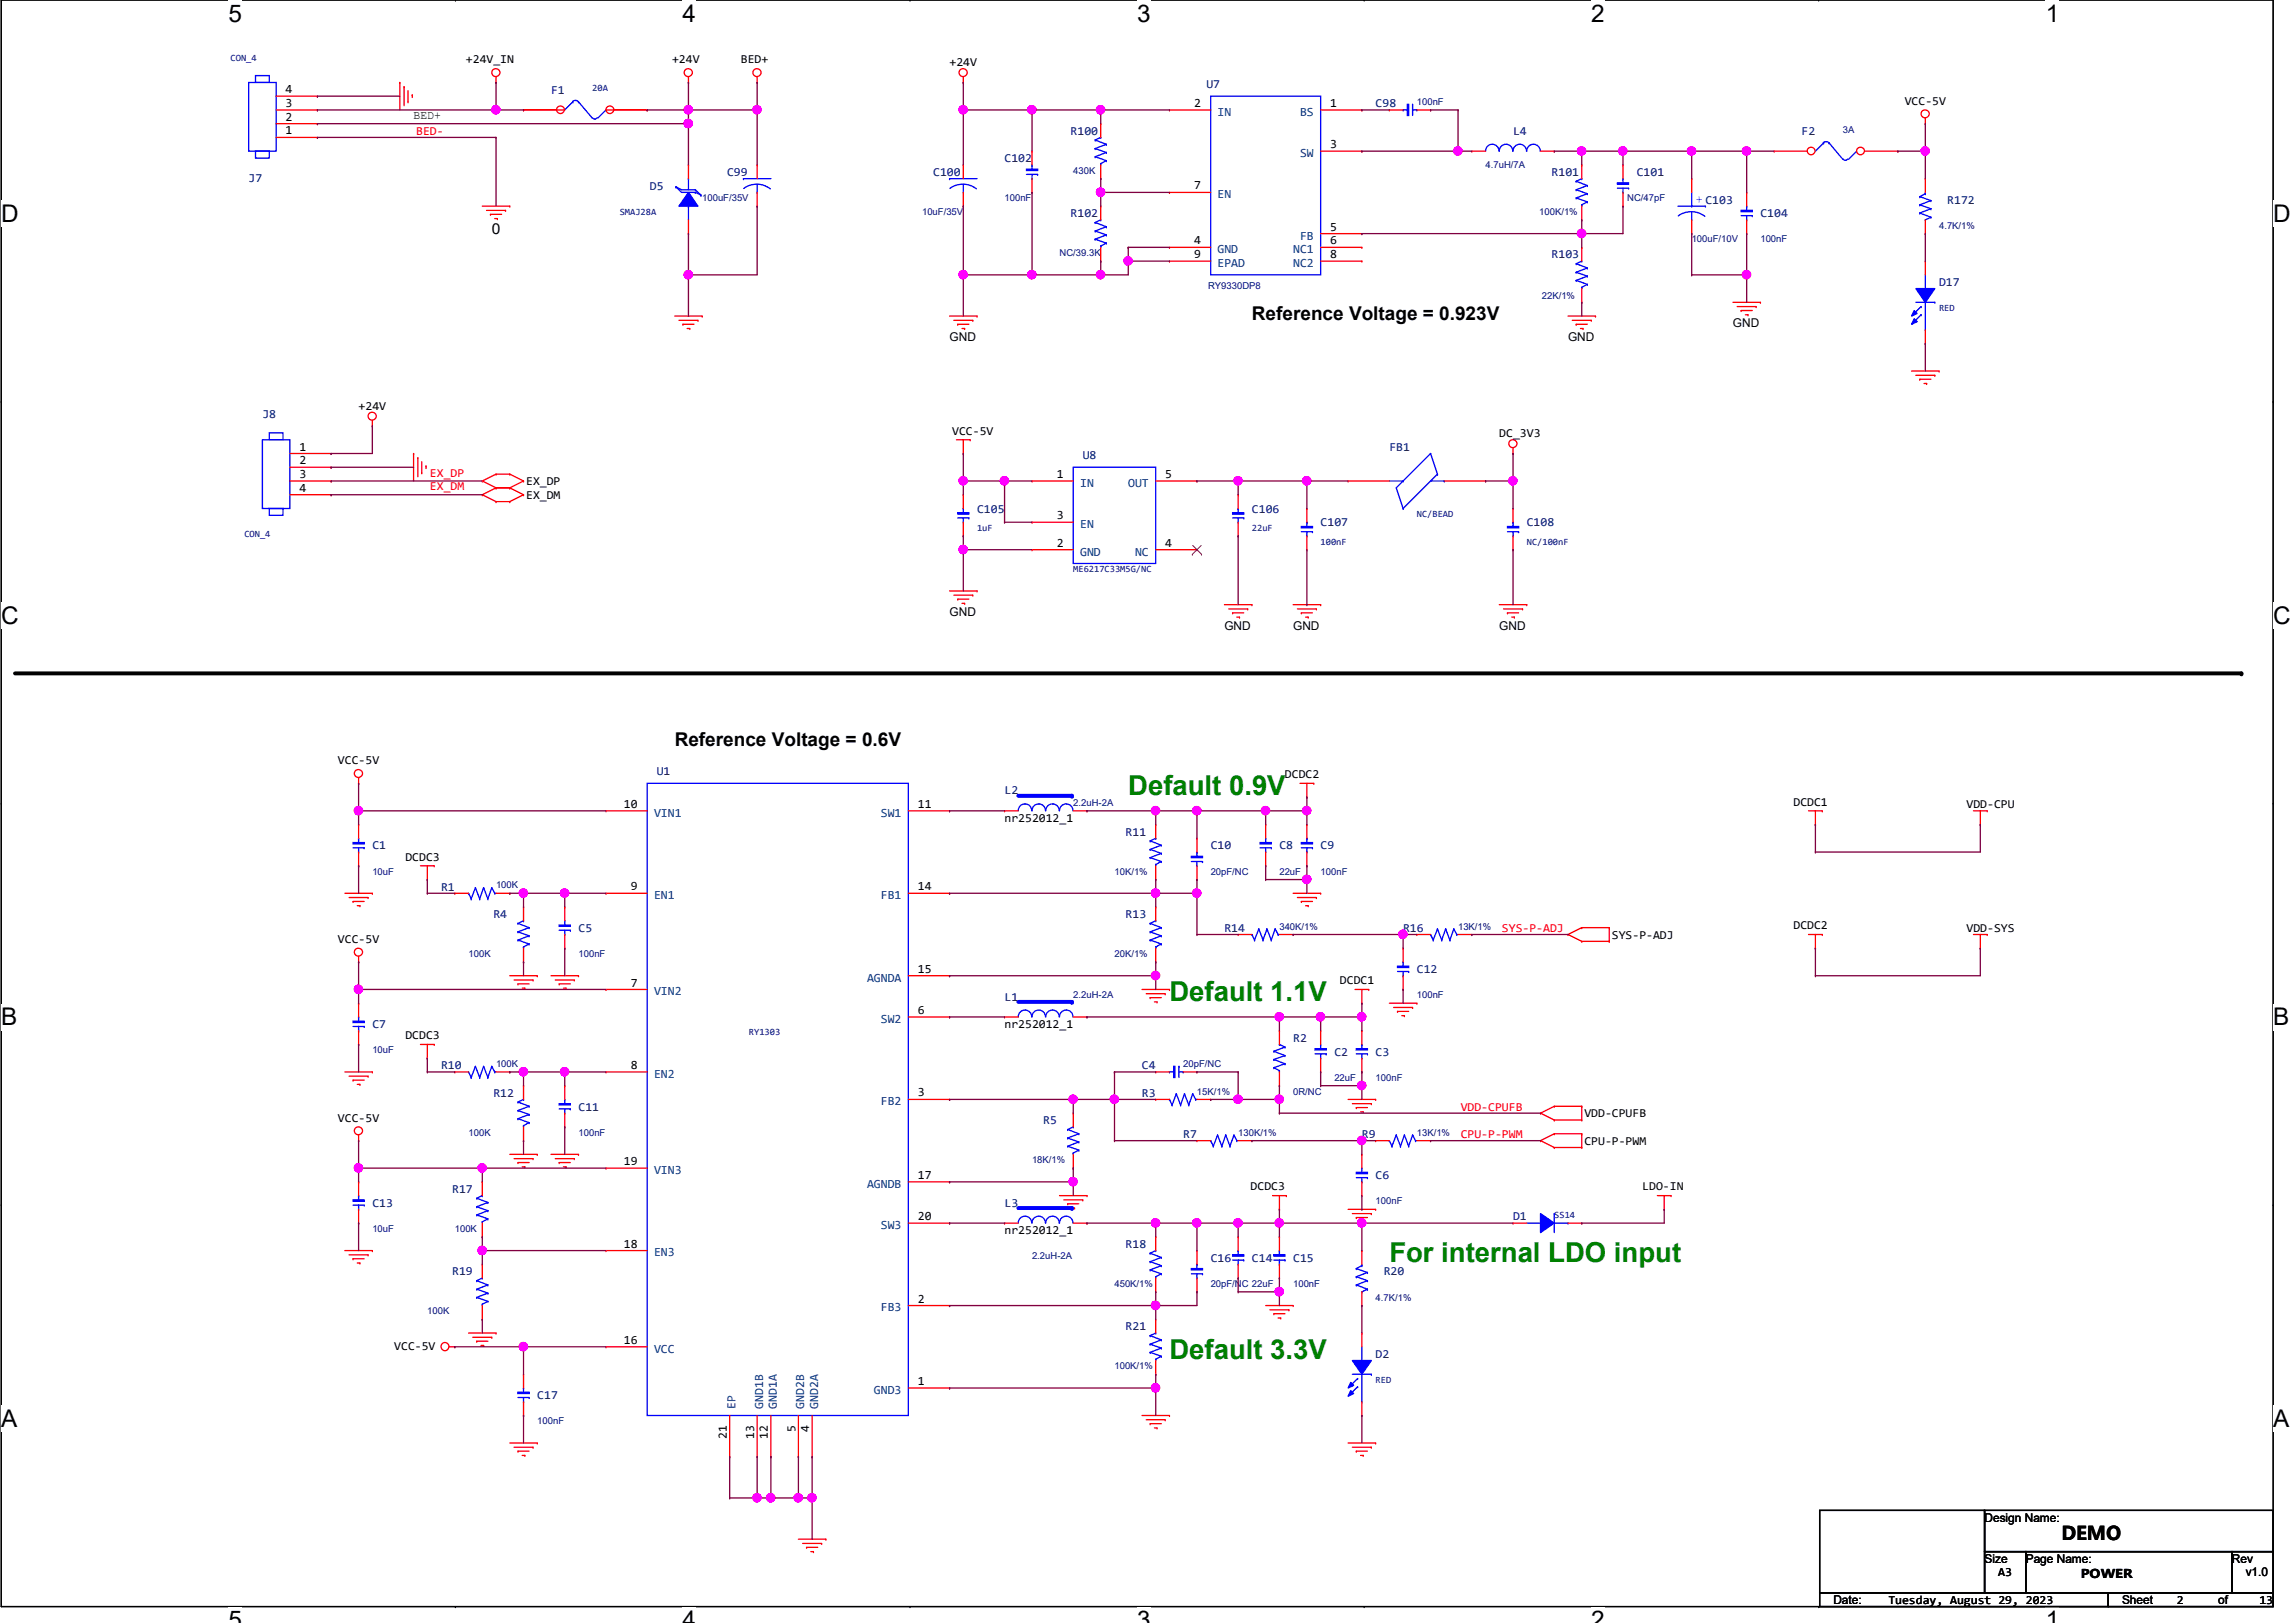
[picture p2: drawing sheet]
<svg xmlns="http://www.w3.org/2000/svg" width="297mm" height="210mm" viewBox="0 0 297 210" stroke-linecap="round" stroke-linejoin="round" font-family="sans-serif">
<defs><g id="words">
<g font-size="3.6" fill="#008000">
<text x="146" y="102.9">Default 0.9V</text>
<text x="151.3" y="129.5">Default 1.1V</text>
<text x="179.7" y="163.3">For internal LDO input</text>
<text x="151.3" y="175.8">Default 3.3V</text>
</g>
<g font-size="3.1">
<text x="29.5" y="2.8">5</text>
<text x="88.3" y="2.8">4</text>
<text x="147.1" y="2.8">3</text>
<text x="205.9" y="2.8">2</text>
<text x="264.7" y="2.8">1</text>
<text x=".2" y="28.7">D</text>
<text x="294.1" y="28.7">D</text>
<text x=".2" y="80.7">C</text>
<text x="294.1" y="80.7">C</text>
<text x=".2" y="132.7">B</text>
<text x="294.1" y="132.7">B</text>
<text x=".2" y="184.6">A</text>
<text x="294.1" y="184.6">A</text>
<text x="29.5" y="210.7">5</text>
<text x="88.3" y="210.7">4</text>
<text x="147.1" y="210.7">3</text>
<text x="205.9" y="210.7">2</text>
<text x="264.7" y="210.7">1</text>
</g>
<g font-size="2.5">
<text x="162" y="41.4">Reference Voltage = 0.923V</text>
<text x="87.3" y="96.5">Reference Voltage = 0.6V</text>
<text x="266.7" y="199.2">DEMO</text>
</g>
<text font-size="1.9" x="63.6" y="30.2">0</text>
<g font-size="1.6">
<text x="60.3" y="8.2">+24V_IN</text>
<text x="86.9" y="8.2">+24V</text>
<text x="95.8" y="8.2">BED+</text>
<text x="122.8" y="8.6">+24V</text>
<text x="37" y="17.4">1</text>
<text x="37" y="15.6">2</text>
<text x="37" y="13.8">3</text>
<text x="37" y="12.1">4</text>
<text x="53.5" y="15.5">BED+</text>
<text x="154.5" y="13.8">2</text>
<text x="172.1" y="13.8">1</text>
<text x="246.4" y="13.5">VCC-5V</text>
<text x="172.1" y="19.2">3</text>
<text x="154.5" y="24.5">7</text>
<text x="172.1" y="29.8">5</text>
<text x="154.5" y="31.6">4</text>
<text x="154.5" y="33.4">9</text>
<text x="172.1" y="31.6">6</text>
<text x="172.1" y="33.4">8</text>
<text x="122.8" y="44.1">GND</text>
<text x="202.9" y="44.1">GND</text>
<text x="224.2" y="42.3">GND</text>
<text x="46.4" y="53">+24V</text>
<text x="38.7" y="58.3">1</text>
<text x="123.2" y="56.2">VCC-5V</text>
<text x="194" y="56.6">DC_3V3</text>
<text x="38.7" y="60.1">2</text>
<text x="38.7" y="61.8">3</text>
<text x="38.7" y="63.6">4</text>
<text x="68.1" y="64.6">EX_DM</text>
<text x="68.1" y="62.8">EX_DP</text>
<text x="136.7" y="61.8">1</text>
<text x="150.7" y="61.8">5</text>
<text x="136.7" y="70.7">2</text>
<text x="136.7" y="67.2">3</text>
<text x="150.7" y="70.7">4</text>
<text x="122.8" y="79.7">GND</text>
<text x="158.4" y="81.4">GND</text>
<text x="167.3" y="81.4">GND</text>
<text x="194" y="81.4">GND</text>
<text x="43.7" y="98.9">VCC-5V</text>
<text x="166.2" y="100.7">DCDC2</text>
<text x="80.7" y="104.5">10</text>
<text x="118.7" y="104.5">11</text>
<text x="130" y="106.3">nr252012_1</text>
<text x="232" y="104.2">DCDC1</text>
<text x="254.4" y="104.6">VDD-CPU</text>
<text x="52.4" y="111.3">DCDC3</text>
<text x="81.6" y="115.2">9</text>
<text x="118.7" y="115.2">14</text>
<text x="43.7" y="122">VCC-5V</text>
<text x="118.7" y="125.9">15</text>
<text x="208.5" y="121.5">SYS-P-ADJ</text>
<text x="232" y="120.2">DCDC2</text>
<text x="254.4" y="120.6">VDD-SYS</text>
<text x="81.6" y="127.6">7</text>
<text x="118.7" y="131.2">6</text>
<text x="173.4" y="127.3">DCDC1</text>
<text x="52.4" y="134.5">DCDC3</text>
<text x="130" y="133">nr252012_1</text>
<text x="81.6" y="138.3">8</text>
<text x="118.7" y="141.9">3</text>
<text x="43.7" y="145.1">VCC-5V</text>
<text x="205" y="144.6">VDD-CPUFB</text>
<text x="205" y="148.1">CPU-P-PWM</text>
<text x="80.7" y="150.7">19</text>
<text x="118.7" y="152.5">17</text>
<text x="161.8" y="154">DCDC3</text>
<text x="212.5" y="154">LDO-IN</text>
<text x="80.7" y="161.4">18</text>
<text x="118.7" y="157.9">20</text>
<text x="130" y="159.7">nr252012_1</text>
<text x="80.7" y="173.9">16</text>
<text x="118.7" y="168.5">2</text>
<text x="51" y="174.6">VCC-5V</text>
<text x="118.7" y="179.2">1</text>
<text x="102.9" y="185.3" transform="rotate(-90 102.9 185.3)">5</text>
<text x="104.7" y="185.3" transform="rotate(-90 104.7 185.3)">4</text>
<text x="94" y="186.1" transform="rotate(-90 94 186.1)">21</text>
<text x="97.6" y="186.1" transform="rotate(-90 97.6 186.1)">13</text>
<text x="99.4" y="186.1" transform="rotate(-90 99.4 186.1)">12</text>
<text x="256.7" y="196.8">Design Name:</text>
<text x="256.7" y="202.2">Size</text>
<text x="258.5" y="204">A3</text>
<text x="262.1" y="202.2">Page Name:</text>
<text x="288.8" y="202.2">Rev</text>
<text x="290.5" y="204">v1.0</text>
<text x="237.2" y="207.5">Date:</text>
<text x="244.3" y="207.5">Tuesday, August 29, 2023</text>
<text x="269.2" y="204.2">POWER</text>
<text x="274.5" y="207.5">Sheet</text>
<text x="281.6" y="207.5">2</text>
<text x="287" y="207.5">of</text>
<text x="292.3" y="207.5">13</text>
</g>
<g font-size="1.6" fill="#000080">
<text x="156.1" y="11.4">U7</text>
<text x="71.3" y="12.1">F1</text>
<text x="138.5" y="17.4">R100</text>
<text x="178" y="13.9">C98</text>
<text x="195.7" y="17.4">L4</text>
<text x="233.1" y="17.4">F2</text>
<text x="32.2" y="23.5">J7</text>
<text x="94.1" y="22.8">C99</text>
<text x="120.7" y="22.8">C100</text>
<text x="130" y="21">C102</text>
<text x="200.7" y="22.8">R101</text>
<text x="211.7" y="22.8">C101</text>
<text x="84.1" y="24.6">D5</text>
<text x="138.5" y="28.1">R102</text>
<text x="227.8" y="28.1">C104</text>
<text x="251.9" y="26.3">R172</text>
<text x="200.7" y="33.4">R103</text>
<text x="250.9" y="37">D17</text>
<text x="33.9" y="54.1">J8</text>
<text x="140.1" y="59.4">U8</text>
<text x="179.7" y="58.3">FB1</text>
<text x="126.4" y="66.3">C105</text>
<text x="162" y="66.3">C106</text>
<text x="170.9" y="68.1">C107</text>
<text x="197.5" y="68.1">C108</text>
<text x="85" y="100.3">U1</text>
<text x="130" y="102.8">L2</text>
<text x="48.2" y="109.9">C1</text>
<text x="145.6" y="108.1">R11</text>
<text x="156.6" y="109.9">C10</text>
<text x="165.5" y="109.9">C8</text>
<text x="170.9" y="109.9">C9</text>
<text x="57.1" y="115.2">R1</text>
<text x="63.8" y="118.8">R4</text>
<text x="145.6" y="118.8">R13</text>
<text x="74.8" y="120.6">C5</text>
<text x="158.4" y="120.6">R14</text>
<text x="181.5" y="120.6">R16</text>
<text x="183.3" y="125.9">C12</text>
<text x="130" y="129.5">L1</text>
<text x="48.2" y="133">C7</text>
<text x="167.3" y="134.8">R2</text>
<text x="172.6" y="136.6">C2</text>
<text x="178" y="136.6">C3</text>
<text x="57.1" y="138.3">R10</text>
<text x="63.8" y="141.9">R12</text>
<text x="74.8" y="143.7">C11</text>
<text x="147.7" y="141.9">R3</text>
<text x="147.7" y="138.3">C4</text>
<text x="135" y="145.5">R5</text>
<text x="153.1" y="147.2">R7</text>
<text x="176.2" y="147.2">R9</text>
<text x="58.5" y="154.3">R17</text>
<text x="178" y="152.6">C6</text>
<text x="48.2" y="156.1">C13</text>
<text x="130" y="156.1">L3</text>
<text x="145.6" y="161.5">R18</text>
<text x="195.7" y="157.9">D1</text>
<text x="58.5" y="165">R19</text>
<text x="156.6" y="163.2">C16</text>
<text x="162" y="163.2">C14</text>
<text x="167.3" y="163.2">C15</text>
<text x="179" y="165">R20</text>
<text x="145.6" y="172.1">R21</text>
<text x="178" y="175.7">D2</text>
<text x="69.5" y="181">C17</text>
</g>
<g font-size="1.6" fill="#f00">
<text x="53.8" y="17.4">BED-</text>
<text x="55.6" y="61.7">EX_DP</text>
<text x="55.6" y="63.5">EX_DM</text>
<text x="194.3" y="120.6">SYS-P-ADJ</text>
<text x="189" y="143.7">VDD-CPUFB</text>
<text x="189" y="147.2">CPU-P-PWM</text>
</g>
<g font-size="1.6" fill="#004080">
<text x="157.5" y="15">IN</text>
<text x="168.2" y="15">BS</text>
<text x="168.2" y="20.3">SW</text>
<text x="157.5" y="25.7">EN</text>
<text x="157.5" y="32.8">GND</text>
<text x="157.5" y="34.5">EPAD</text>
<text x="167.3" y="32.8">NC1</text>
<text x="167.3" y="34.5">NC2</text>
<text x="168.2" y="31">FB</text>
<text x="139.7" y="63">IN</text>
<text x="146" y="63">OUT</text>
<text x="139.7" y="71.9">GND</text>
<text x="139.7" y="68.3">EN</text>
<text x="146.9" y="71.9">NC</text>
<text x="84.6" y="105.7">VIN1</text>
<text x="114" y="105.7">SW1</text>
<text x="84.6" y="116.3">EN1</text>
<text x="114" y="116.3">FB1</text>
<text x="84.6" y="128.8">VIN2</text>
<text x="112.2" y="127">AGNDA</text>
<text x="114" y="132.3">SW2</text>
<text x="84.6" y="139.4">EN2</text>
<text x="114" y="143">FB2</text>
<text x="84.6" y="151.9">VIN3</text>
<text x="112.2" y="153.7">AGNDB</text>
<text x="114" y="159">SW3</text>
<text x="84.6" y="162.6">EN3</text>
<text x="114" y="169.7">FB3</text>
<text x="84.6" y="175">VCC</text>
<text x="95.2" y="182.2" transform="rotate(-90 95.2 182.2)">EP</text>
<text x="98.7" y="182.2" transform="rotate(-90 98.7 182.2)">GND1B</text>
<text x="100.5" y="182.2" transform="rotate(-90 100.5 182.2)">GND1A</text>
<text x="104.1" y="182.2" transform="rotate(-90 104.1 182.2)">GND2B</text>
<text x="105.8" y="182.2" transform="rotate(-90 105.8 182.2)">GND2A</text>
<text x="113.1" y="180.3">GND3</text>
</g>
<text font-size="1.6" fill="#00f" x="219.4" y="26.3">+ C103</text>
<g font-size="1.2" fill="#000080">
<text x="29.8" y="7.9">CON_4</text>
<text x="76.6" y="11.8">20A</text>
<text x="183.3" y="13.6">100nF</text>
<text x="238.4" y="17.1">3A</text>
<text x="138.9" y="22.5">430K</text>
<text x="192.2" y="21.8">4.7uH/7A</text>
<text x="80.2" y="27.8">SMAJ28A</text>
<text x="90.8" y="26">100uF/35V</text>
<text x="119.3" y="27.8">10uF/35V</text>
<text x="130" y="26">100nF</text>
<text x="199.1" y="27.8">100K/1%</text>
<text x="210.5" y="26">NC/47pF</text>
<text x="250.9" y="29.6">4.7K/1%</text>
<text x="137.1" y="33.1">NC/39.3K</text>
<text x="218.9" y="31.4">100uF/10V</text>
<text x="227.8" y="31.4">100nF</text>
<text x="156.3" y="37.4">RY9330DP8</text>
<text x="199.5" y="38.7">22K/1%</text>
<text x="250.9" y="40.3">RED</text>
<text x="31.6" y="69.4">CON_4</text>
<text x="126.4" y="68.7">1uF</text>
<text x="162" y="68.7">22uF</text>
<text x="170.9" y="70.5">100nF</text>
<text x="183.3" y="66.9">NC/BEAD</text>
<text x="197.5" y="70.5">NC/100nF</text>
<text x="138.9" y="74">ME6217C33M5G/NC</text>
<text x="138.9" y="104.3">2.2uH-2A</text>
<text x="48.2" y="113.2">10uF</text>
<text x="144.2" y="113.2">10K/1%</text>
<text x="156.6" y="113.2">20pF/NC</text>
<text x="165.5" y="113.2">22uF</text>
<text x="170.9" y="113.2">100nF</text>
<text x="64.2" y="114.9">100K</text>
<text x="60.6" y="123.8">100K</text>
<text x="74.8" y="123.8">100nF</text>
<text x="144.2" y="123.8">20K/1%</text>
<text x="165.5" y="120.3">340K/1%</text>
<text x="188.6" y="120.3">13K/1%</text>
<text x="138.9" y="129.2">2.2uH-2A</text>
<text x="183.3" y="129.2">100nF</text>
<text x="48.2" y="136.3">10uF</text>
<text x="96.9" y="133.9">RY1303</text>
<text x="64.2" y="138">100K</text>
<text x="153.1" y="138">20pF/NC</text>
<text x="154.9" y="141.6">15K/1%</text>
<text x="167.3" y="141.6">0R/NC</text>
<text x="172.6" y="139.8">22uF</text>
<text x="178" y="139.8">100nF</text>
<text x="60.6" y="146.9">100K</text>
<text x="74.8" y="146.9">100nF</text>
<text x="160.2" y="146.9">130K/1%</text>
<text x="183.3" y="146.9">13K/1%</text>
<text x="133.5" y="150.5">18K/1%</text>
<text x="178" y="155.8">100nF</text>
<text x="48.2" y="159.4">10uF</text>
<text x="58.8" y="159.4">100K</text>
<text x="201.1" y="157.6">SS14</text>
<text x="133.5" y="162.9">2.2uH-2A</text>
<text x="144.2" y="166.5">450K/1%</text>
<text x="156.6" y="166.5">20pF/NC 22uF</text>
<text x="167.3" y="166.5">100nF</text>
<text x="55.3" y="170.1">100K</text>
<text x="178" y="168.3">4.7K/1%</text>
<text x="144.2" y="177.2">100K/1%</text>
<text x="178" y="178.9">RED</text>
<text x="69.5" y="184.3">100nF</text>
</g>
</g></defs>
<path d="M.2 0h293.9v207.9h-293.9z" fill="none" stroke="#000" stroke-width=".17"/>
<g fill="#fff">
<path d="M29.5 0h1.8v3.5h-1.8z"/>
<path d="M29.5 207.9h1.8v2h-1.8z"/>
</g>
<path d="M58.9 0h.1M58.9 207.9h.1" fill="none" stroke="#000" stroke-width=".17"/>
<g fill="#fff">
<path d="M88.3 0h1.7v3.5h-1.7z"/>
<path d="M88.3 207.9h1.7v2h-1.7z"/>
</g>
<path d="M117.7 0h.1M117.7 207.9h.1" fill="none" stroke="#000" stroke-width=".17"/>
<g fill="#fff">
<path d="M147.1 0h1.7v3.5h-1.7z"/>
<path d="M147.1 207.9h1.7v2h-1.7z"/>
</g>
<path d="M176.5 0h.1M176.5 207.9h.1" fill="none" stroke="#000" stroke-width=".17"/>
<g fill="#fff">
<path d="M205.9 0h1.7v3.5h-1.7z"/>
<path d="M205.9 207.9h1.7v2h-1.7z"/>
</g>
<path d="M235.3 0h.1M235.3 207.9h.1" fill="none" stroke="#000" stroke-width=".17"/>
<g fill="#fff">
<path d="M264.7 0h1.7v3.5h-1.7z"/>
<path d="M264.7 207.9h1.7v2h-1.7z"/>
<path d="M.2 26h2.2v3.4h-2.2z"/>
<path d="M294.1 26h2.2v3.4h-2.2z"/>
<path d="M.2 77.9h2.2v3.5h-2.2z"/>
<path d="M294.1 77.9h2.2v3.5h-2.2z"/>
</g>
<path d="M.2 51.9h.1M294.1 51.9h.1" fill="none" stroke="#000" stroke-width=".17"/>
<g fill="#fff">
<path d="M.2 129.9h2v3.4h-2z"/>
<path d="M294.1 129.9h2.1v3.4h-2.1z"/>
</g>
<path d="M.2 103.9h.1M294.1 103.9h.1" fill="none" stroke="#000" stroke-width=".17"/>
<path d="M.2 103.9h.1M294.1 103.9h.1" fill="none" stroke="#000" stroke-width=".13"/>
<g fill="#fff">
<path d="M.2 181.8h2v3.5h-2z"/>
<path d="M294.1 181.8h2.1v3.5h-2.1z"/>
</g>
<path d="M.2 155.9h.1M294.1 155.9h.1M235.4 195.4h21.3v10.7h-21.3zM256.7 195.4h37.4v5.3h-37.4zM235.4 206.1h37.4v1.8h-37.4zM256.7 200.7h5.4v5.4h-5.4zM262.1 200.7h26.7v5.4h-26.7zM272.8 206.1h21.3v1.8h-21.3zM288.8 200.7h5.3v5.4h-5.3z" fill="none" stroke="#000" stroke-width=".17"/>
<path d="M1.9 87.1h288.1" fill="none" stroke="#000" stroke-width=".51"/>
<circle cx="290" cy="87.1" r=".25" fill="#000"/>
<g fill="none" stroke="#f00" stroke-width=".17">
<path d="M51.7 10.7h.1M51.7 10.7v3.5M52.3 11.2h.1M52.3 11.2v2.5M52.8 13.2h.1M52.8 11.7v1.5M53.3 12.3h.1M53.3 12.3v.3M64.2 10.7h.1M64.2 9.9v.8M89.1 10.7h.1M89.1 9.9v.8"/>
<path d="M98 10.7h.1M98 9.9v.8M124.6 10.7h.1M124.6 9.9v.8M249.1 16h.1M249.1 15.3v.7M62.4 26.7h3.6M62.9 27.2h2.5M63.5 27.7h.1M63.5 27.7h1.4M64 28.3h.3M64.3 28.3h.1"/>
<path d="M65.4 27.2h.1M66 26.7h.1M224.2 39.1h3.5M224.7 39.7h2.5M227.2 39.7h.1M227.7 39.1h.1M48.2 55.1h.1M48.2 54.4v.7M53.5 58.7h.1M53.5 58.7v3.5M54.1 59.2h.1M54.1 59.2v2.5"/>
<path d="M54.6 59.7v1.5M87.3 40.9h3.5M87.8 41.4h2.5M88.3 42h.1M88.3 42h1.5M88.9 42.5h.3M89.2 42.5h.1M90.3 41.4h.1M90.8 40.9h.1M122.8 40.9h3.6M123.4 41.4h2.5M123.7 56.9h1.8"/>
<path d="M123.9 42h.1M123.9 42h1.4M124.5 42.5h.3M124.6 58.7h.1M124.6 56.9v1.8M124.8 42.5h.1M125.5 56.9h.1M125.9 41.4h.1M126.4 40.9h.1M195.7 58.7h.1M195.7 58v.7M202.9 40.9h3.5"/>
<path d="M203.4 41.4h2.5M203.9 42h.1M203.9 42h1.5M204.5 42.5h.3M204.8 42.5h.1M205.9 41.4h.1M206.4 40.9h.1M225.3 40.2h.1M225.3 40.2h1.4M225.8 40.7h.3M226.1 40.7h.1M247.3 48h3.6"/>
<path d="M247.9 48.6h2.4M248.4 49.1h.1M248.4 49.1h1.4M248.9 49.6h.4M249.3 49.6h.1M250.3 48.6h.1M250.9 48h.1M54.6 61.2h.1M55.1 60.3h.1M55.1 60.3v.3M62.4 64h.1M62.4 62.2h.1"/>
<path d="M62.4 64l1.8 .9M62.4 62.2l1.8 .9M64.2 63.1h.1M64.2 64.9h.1M64.2 61.3h.1M64.2 63.1l-1.8 .9M64.2 63.1h1.8M64.2 64.9h1.8M64.2 61.3l-1.8 .9M64.2 61.3h1.8M66 63.1h.1M66 64.9h.1"/>
<path d="M66 61.3h.1M66 63.1l1.7 .9M66 61.3l1.7 .9M67.7 64h.1M67.7 62.2h.1M67.7 64l-1.7 .9M67.7 62.2l-1.7 .9M122.8 76.5h3.6M123.4 77h2.5M123.9 77.5h.1M123.9 77.5h1.4M124.5 78.1h.3"/>
<path d="M124.8 78.1h.1M125.9 77h.1M126.4 76.5h.1M158.4 78.2h3.6M159 78.8h2.4M159.5 79.3h.1M159.5 79.3h1.4M160 79.8h.4M160.4 79.8h.1M161.4 78.8h.1M162 78.2h.1M167.3 78.2h3.6"/>
<path d="M167.8 78.8h2.5M168.4 79.3h.1M168.4 79.3h1.4M168.9 79.8h.3M169.2 79.8h.1M170.3 78.8h.1M170.9 78.2h.1M194 78.2h3.5M194.5 78.8h2.5M195 79.3h.1M195 79.3h1.5M195.6 79.8h.3"/>
<path d="M195.9 79.8h.1M197 78.8h.1M197.5 78.2h.1M44.6 115.6h3.6M45.2 116.1h2.4M45.7 116.6h.1M45.7 116.6h1.4M46.2 117.2h.4M46.4 101.3h.1M46.4 100.6v.7M46.6 117.2h.1M47.6 116.1h.1"/>
<path d="M48.2 115.6h.1M54.4 112h1.8M55.3 113.8h.1M55.3 112v1.8M56.2 112h.1M167.3 115.6h3.6M167.8 116.1h2.5M168.2 101.3h1.8M168.4 116.6h.1M168.4 116.6h1.4M168.9 117.2h.3M169.1 103.1h.1"/>
<path d="M169.1 101.3v1.8M169.2 117.2h.1M170 101.3h.1M170.3 116.1h.1M170.9 115.6h.1M234 104.9h1.8M234.9 106.7h.1M234.9 104.9v1.8M235.8 104.9h.1M255.3 104.9h1.8M256.2 106.7h.1M256.2 104.9v1.8"/>
<path d="M257.1 104.9h.1M44.6 138.7h3.6M45.2 139.2h2.4M45.7 139.7h.1M45.7 139.7h1.4M46.4 124.5h.1M46.4 123.7v.8M47.6 139.2h.1M48.2 138.7h.1M54.4 135.1h1.8M55.3 136.9h.1M55.3 135.1v1.8"/>
<path d="M56.2 135.1h.1M66 126.2h3.5M66.5 126.8h2.5M67 127.3h.1M67 127.3h1.4M67.6 127.8h.3M67.9 127.8h.1M69 126.8h.1M69.5 126.2h.1M71.3 126.2h3.5M71.8 126.8h2.5M72.3 127.3h.1"/>
<path d="M72.3 127.3h1.5M72.9 127.8h.3M73.2 127.8h.1M74.3 126.8h.1M74.8 126.2h.1M147.7 128h3.6M148.3 128.6h2.4M148.8 129.1h.1M148.8 129.1h1.4M149.3 129.6h.4M149.7 129.6h.1M150.7 128.6h.1"/>
<path d="M151.3 128h.1M175.3 128h1.8M176.2 129.8h.1M176.2 128v1.8M177.1 128h.1M179.7 129.8h3.6M180.3 130.3h2.4M180.8 130.9h.1M180.8 130.9h1.4M181.4 131.4h.3M181.7 131.4h.1M182.7 130.3h.1"/>
<path d="M183.3 129.8h.1M202.9 120.9h.1M202.9 120.9l1.7 .9M204.6 120h.1M204.6 121.8h.1M204.6 120l-1.7 .9M204.6 120h3.6M204.6 121.8h3.6M208.2 120h.1M208.2 121.8h.1M208.2 120v1.8M234 120.9h1.8"/>
<path d="M234.9 122.7h.1M234.9 120.9v1.8M235.8 120.9h.1M255.3 120.9h1.8M256.2 122.7h.1M256.2 120.9v1.8M257.1 120.9h.1M46.2 140.3h.4M46.4 147.6h.1M46.4 146.9v.7M46.6 140.3h.1M66 149.4h3.5"/>
<path d="M66.5 149.9h2.5M67 150.4h.1M67 150.4h1.4M67.6 151h.3M67.9 151h.1M69 149.9h.1M69.5 149.4h.1M71.3 149.4h3.5M71.8 149.9h2.5M72.3 150.4h.1M72.3 150.4h1.5M72.9 151h.3"/>
<path d="M73.2 151h.1M74.3 149.9h.1M74.8 149.4h.1M137.1 154.7h3.5M137.6 155.2h2.5M138.1 155.7h.1M138.1 155.7h1.5M138.7 156.3h.3M139 156.3h.1M140.1 155.2h.1M140.6 154.7h.1M164.6 154.7h1.8"/>
<path d="M165.5 156.5h.1M165.5 154.7v1.8M166.4 154.7h.1M174.4 142.2h3.6M174.4 156.5h3.6M175 142.8h2.4M175 157h2.4M175.5 143.3h.1M175.5 157.5h.1M175.5 143.3h1.4M175.5 157.5h1.4M176 143.8h.4"/>
<path d="M176 158.1h.4M176.4 143.8h.1M176.4 158.1h.1M177.4 142.8h.1M177.4 157h.1M178 142.2h.1M178 156.5h.1M199.3 144h.1M199.3 147.6h.1M199.3 144l1.8 .9M199.3 147.6l1.8 .9M201.1 143.1h.1"/>
<path d="M201.1 144.9h.1M201.1 146.7h.1M201.1 148.5h.1M201.1 143.1l-1.8 .9M201.1 143.1h3.5M201.1 144.9h3.5M201.1 146.7l-1.8 .9M201.1 146.7h3.5M201.1 148.5h3.5M204.6 143.1h.1M204.6 144.9h.1M204.6 146.7h.1"/>
<path d="M204.6 148.5h.1M204.6 143.1v1.8M204.6 146.7v1.8M214.4 154.7h1.8M215.3 156.5h.1M215.3 154.7v1.8M216.2 154.7h.1M44.6 161.8h3.6M45.2 162.3h2.4M45.7 162.9h.1M45.7 162.9h1.4M46.2 163.4h.4"/>
<path d="M46.6 163.4h.1M47.6 162.3h.1M48.2 161.8h.1M58.1 174.2h.7M58.8 174.2h.1M60.6 172.5h3.6M61.2 173h2.4M61.7 173.5h.1M61.7 173.5h1.4M62.2 174.1h.4M62.6 174.1h.1M63.6 173h.1"/>
<path d="M64.2 172.5h.1M163.7 168.9h3.6M164.3 169.5h2.4M164.8 170h.1M164.8 170h1.4M165.4 170.5h.3M165.7 170.5h.1M166.7 169.5h.1M167.3 168.9h.1M66 186.7h3.5M66.5 187.2h2.5M67 187.7h.1"/>
<path d="M67 187.7h1.4M67.6 188.3h.3M67.9 188.3h.1M69 187.2h.1M69.5 186.7h.1M103.3 199.1h3.5M103.8 199.7h2.5M106.3 199.7h.1M106.8 199.1h.1M147.7 183.1h3.6M148.3 183.7h2.4M148.8 184.2h.1"/>
<path d="M148.8 184.2h1.4M149.3 184.7h.4M149.7 184.7h.1M150.7 183.7h.1M151.3 183.1h.1M174.4 186.7h3.6M175 187.2h2.4M175.5 187.7h.1M175.5 187.7h1.4M176 188.3h.4M176.4 188.3h.1M177.4 187.2h.1"/>
<path d="M178 186.7h.1M104.3 200.2h.1M104.3 200.2h1.5M104.9 200.7h.3M105.2 200.7h.1"/>
<circle cx="64.2" cy="9.4" r=".52"/>
<circle cx="89" cy="9.4" r=".52"/>
<circle cx="97.9" cy="9.4" r=".52"/>
<circle cx="124.6" cy="9.4" r=".52"/>
<circle cx="249.1" cy="14.7" r=".52"/>
<circle cx="48.2" cy="53.8" r=".52"/>
<circle cx="195.7" cy="57.4" r=".52"/>
<circle cx="46.4" cy="100.1" r=".52"/>
<circle cx="46.4" cy="123.2" r=".52"/>
<circle cx="46.4" cy="146.3" r=".52"/>
<circle cx="57.6" cy="174.2" r=".52"/>
</g>
<path d="M168.4 68.8h1.4M169.1 69.3h.1M169.1 67.6h.1M169.1 67.6v.5M169.1 68.8v.5M169.8 68.8h.1" fill="none" stroke="#00f" stroke-width=".17"/>
<path d="M168.4 68.1h1.4v.2h-1.4z" fill-rule="evenodd" fill="#00f"/>
<g fill="none" stroke="#00f" stroke-width=".17">
<path d="M156.6 12.4h14.3v23.2h-14.3zM203.9 25.6h.1M203.9 24.6h.1M203.9 23.5h.1M203.9 25.6l1.5 .5M203.9 24.6l1.5 .5M203.9 23.5l1.5 .5M204.6 23.1h.1M204.6 26.5h.1M204.6 23.1l-.7 .4M204.6 26.5v.2M205.4 26.1h.1"/>
<path d="M205.4 25.1h.1M205.4 24h.1M205.4 26.1l-.8 .4M205.4 25.1l-1.5 .5M205.4 24l-1.5 .6M138.8 60.5h10.7v12.4h-10.7zM168.4 68.1h1.4v.2h-1.4zM131.7 104.9a.87 .87 0 0 1 .9-.9 .87 .87 0 0 1 .9 .9M133.5 104.9a.87 .87 0 0 1 .9-.9 .87 .87 0 0 1 .9 .9M135.3 104.9a.87 .87 0 0 1 .9-.9 .87 .87 0 0 1 .8 .9M137.1 104.9a.87 .87 0 0 1 .8-.9 .87 .87 0 0 1 .9 .9"/>
</g>
<g fill="none" stroke="#f00" stroke-width=".17">
<path d="M151.3 14.2h.1M151.3 14.2h5.3M170.9 14.2h5.3M170.9 19.6h5.3M176.2 14.2h.1M176.2 19.6h.1M151.3 32h.1M151.3 24.9h.1M151.3 33.8h.1M151.3 32h5.3M151.3 24.9h5.3M151.3 33.8h5.3"/>
<path d="M170.9 32h5.3M170.9 30.2h5.3M170.9 33.8h5.3M176.2 30.2h.1M176.2 32h.1M176.2 33.8h.1M204.6 21.3h.1M204.6 28.4h.1M204.6 21.3v1.8M204.6 26.7v1.7M133.5 62.2h.1M133.5 71.1h.1"/>
<path d="M133.5 67.6h.1M133.5 62.2h5.3M133.5 71.1h5.3M133.5 67.6h5.3M149.5 62.2h5.4M149.5 71.1h5.4M154.9 71.1h.1M154.9 62.2h.1M169.1 65.8h.1M169.1 71.1h.1M169.1 65.8v1.8M169.1 69.3v1.8"/>
</g>
<path d="M154.3 71.7h.1M154.3 70.6l1.1 1.1M155.4 70.6l-1.1 1.1M155.4 71.7h.1" fill="none" stroke="#804000" stroke-width=".13"/>
<path d="M131.7 103h7" fill="none" stroke="#00f" stroke-width=".51"/>
<circle cx="138.7" cy="103" r=".25" fill="#00f"/>
<g fill="none" stroke="#f00" stroke-width=".17">
<path d="M142.4 26.7h.1M142.4 33.8h.1M142.4 26.7v1.7M142.4 32v1.8M37.5 58.7h5.3M42.8 58.7h.1M37.5 60.5h5.3M37.5 62.2h5.3M37.5 64h5.3M42.8 60.5h.1M42.8 62.2h.1M42.8 64h.1"/>
<path d="M130 104.9h.1M130 104.9h1.7M138.8 104.9h1.8M140.6 104.9h.1"/>
</g>
<g fill="none" stroke="#00f" stroke-width=".17">
<path d="M141.7 30.9h.1M141.7 29.9h.1M141.7 28.8h.1M141.7 30.9l1.4 .6M141.7 29.9l1.4 .5M141.7 28.8l1.4 .5M142.4 28.4h.1M142.4 31.8h.1M142.4 28.4l-.7 .4M142.4 31.8v.2M143.1 31.5h.1M143.1 30.4h.1"/>
<path d="M143.1 29.3h.1M143.1 31.5l-.7 .3M143.1 30.4l-1.4 .5M143.1 29.3l-1.4 .6M33.9 56.9h3.6v8.9h-3.6zM34.8 56h1.8v.9h-1.8zM34.8 65.8h1.8v.9h-1.8zM72.3 143.5h1.5M73.1 144h.1M73.1 142.2h.1M73.1 142.2v.6M73.1 143.5v.5"/>
<path d="M73.8 143.5h.1"/>
</g>
<path d="M72.3 142.8h1.5v.2h-1.5z" fill-rule="evenodd" fill="#00f"/>
<path d="M175.5 136.4h1.4M176.2 136.9h.1M176.2 135.1h.1M176.2 135.1v.6M176.2 136.4v.5M176.9 136.4h.1M72.3 142.8h1.5v.2h-1.5z" fill="none" stroke="#00f" stroke-width=".17"/>
<path d="M73.1 140.5h.1M73.1 145.8h.1M73.1 140.5v1.7M73.1 144v1.8" fill="none" stroke="#f00" stroke-width=".17"/>
<path d="M175.5 135.7h1.4v.1h-1.4z" fill-rule="evenodd" fill="#00f"/>
<g fill="none" stroke="#00f" stroke-width=".17">
<path d="M195 68.8h1.5M195.7 69.3h.1M195.7 67.6h.1M195.7 67.6v.5M195.7 68.8v.5M196.5 68.8h.1M175.5 135.7h1.4v.1h-1.4zM67 144.7h.1M67 143.7h.1M67 142.6h.1M67 144.7l1.4 .5M67 143.7l1.4 .5"/>
<path d="M67 142.6l1.4 .5M67.7 142.2h.1M67.7 145.6h.1M67.7 142.2l-.7 .4M67.7 145.6v.2M68.4 145.2h.1M68.4 144.2h.1M68.4 143.1h.1M68.4 145.2l-.7 .4M68.4 144.2l-1.4 .5M68.4 143.1l-1.4 .6"/>
</g>
<path d="M176.2 133.3h.1M176.2 138.7h.1M176.2 133.3v1.8M176.2 136.9v1.8M67.7 140.5h.1M67.7 147.6h.1M67.7 140.5v1.7M67.7 145.8v1.8" fill="none" stroke="#f00" stroke-width=".17"/>
<path d="M195 68.1h1.5v.2h-1.5z" fill-rule="evenodd" fill="#00f"/>
<path d="M195 68.1h1.5v.2h-1.5zM45.7 155.9h1.4M46.4 156.5h.1M46.4 154.7h.1M46.4 154.7v.5M46.4 155.9v.6M47.1 155.9h.1" fill="none" stroke="#00f" stroke-width=".17"/>
<path d="M195.7 65.8h.1M195.7 71.1h.1M195.7 65.8v1.8M195.7 69.3v1.8" fill="none" stroke="#f00" stroke-width=".17"/>
<path d="M45.7 155.2h1.4v.2h-1.4z" fill-rule="evenodd" fill="#00f"/>
<path d="M168.4 109.7h1.4M169.1 110.2h.1M169.1 108.5h.1M169.1 108.5v.5M169.1 109.7v.5M169.8 109.7h.1M45.7 155.2h1.4v.2h-1.4z" fill="none" stroke="#00f" stroke-width=".17"/>
<path d="M46.4 152.9h.1M46.4 158.2h.1M46.4 152.9v1.8M46.4 156.5v1.7" fill="none" stroke="#f00" stroke-width=".17"/>
<path d="M168.4 109h1.4v.2h-1.4z" fill-rule="evenodd" fill="#00f"/>
<path d="M168.4 109h1.4v.2h-1.4zM175.5 152.4h1.4M176.2 152.9h.1M176.2 151.1h.1M176.2 151.1v.6M176.2 152.4v.5M176.9 152.4h.1" fill="none" stroke="#00f" stroke-width=".17"/>
<path d="M169.1 106.7h.1M169.1 112h.1M169.1 106.7v1.8M169.1 110.2v1.8" fill="none" stroke="#f00" stroke-width=".17"/>
<path d="M175.5 151.7h1.4v.1h-1.4z" fill-rule="evenodd" fill="#00f"/>
<g fill="none" stroke="#00f" stroke-width=".17">
<path d="M181.5 14.2h.1M181.5 14.2h.6M182.7 13.5h.1M182.7 14.2h.6M182.7 13.5v1.4M183.3 14.2h.1M148.8 119.5h.1M148.8 119.5l1.4 .5M149.5 119.1h.1M149.5 119.1l-.7 .4M148.8 121.6h.1M148.8 120.6h.1"/>
<path d="M148.8 121.6l1.4 .5M148.8 120.6l1.4 .5M149.5 122.5h.1M149.5 122.5v.2M150.2 122.1h.1M150.2 121.1h.1M150.2 120h.1M150.2 122.1l-.7 .4M150.2 121.1l-1.4 .5M150.2 120l-1.4 .6M175.5 151.7h1.4v.1h-1.4z"/>
</g>
<path d="M149.5 117.3h.1M149.5 117.3v1.8M149.5 124.5h.1M149.5 122.7v1.8M176.2 149.4h.1M176.2 154.7h.1M176.2 149.4v1.7M176.2 152.9v1.8" fill="none" stroke="#f00" stroke-width=".17"/>
<path d="M182.1 13.5h.1v1.4h-.1z" fill-rule="evenodd" fill="#00f"/>
<path d="M182.1 13.5h.1v1.4h-.1zM209.3 24.3h1.4M210 24.9h.1M210 23.1h.1M210 23.1v.6M210 24.3v.6M210.7 24.3h.1" fill="none" stroke="#00f" stroke-width=".17"/>
<path d="M179.7 14.2h.1M179.7 14.2h1.8M183.3 14.2h1.8M185.1 14.2h.1" fill="none" stroke="#f00" stroke-width=".17"/>
<path d="M209.3 23.7h1.4v.1h-1.4z" fill-rule="evenodd" fill="#00f"/>
<path d="M209.3 23.7h1.4v.1h-1.4zM154.1 164.8h1.5M154.9 165.4h.1M154.9 163.6h.1M154.9 163.6v.5M154.9 164.8v.6M155.6 164.8h.1" fill="none" stroke="#00f" stroke-width=".17"/>
<path d="M210 21.3h.1M210 26.7h.1M210 21.3v1.8M210 24.9v1.8" fill="none" stroke="#f00" stroke-width=".17"/>
<path d="M154.1 164.1h1.5v.2h-1.5z" fill-rule="evenodd" fill="#00f"/>
<g fill="none" stroke="#00f" stroke-width=".17">
<path d="M141.7 19.2h.1M141.7 18.1h.1M141.7 19.2l1.4 .5M141.7 18.1l1.4 .6M142.4 17.8h.1M142.4 17.8l-.7 .3M143.1 19.7h.1M143.1 18.7h.1M143.1 19.7l-1.4 .6M143.1 18.7l-1.4 .5M141.7 20.3h.1M141.7 20.3l1.4 .5"/>
<path d="M142.4 21.2h.1M142.4 21.2v.1M143.1 20.8h.1M143.1 20.8l-.7 .4M60.6 138.7h.1M60.6 138.7l.4 .7M61 139.4h.1M61.5 138h.1M61.5 138l.6 1.4M61.5 138l-.5 1.4M62.1 139.4h.1M62.6 138h.1"/>
<path d="M62.6 138l.5 1.4M62.6 138l-.5 1.4M63.1 139.4h.1M63.6 138h.1M63.6 138l.4 .7M63.6 138l-.5 1.4M64 138.7h.1M64 138.7h.2M131.7 131.6a.87 .87 0 0 1 .9-.9 .87 .87 0 0 1 .9 .9M133.5 131.6a.87 .87 0 0 1 .9-.9 .87 .87 0 0 1 .9 .9M135.3 131.6a.87 .87 0 0 1 .9-.9 .87 .87 0 0 1 .8 .9M137.1 131.6a.87 .87 0 0 1 .8-.9 .87 .87 0 0 1 .9 .9"/>
<path d="M154.1 164.1h1.5v.2h-1.5z"/>
</g>
<path d="M142.4 16h.1M142.4 16v1.8M142.4 23.1h.1M142.4 21.3v1.8M58.8 138.7h.1M58.8 138.7h1.8M64.2 138.7h1.8M66 138.7h.1M154.9 161.8h.1M154.9 167.1h.1M154.9 161.8v1.8M154.9 165.4v1.7" fill="none" stroke="#f00" stroke-width=".17"/>
<path d="M131.7 129.6h7" fill="none" stroke="#00f" stroke-width=".51"/>
<circle cx="138.7" cy="129.6" r=".25" fill="#00f"/>
<path d="M130 131.6h.1M130 131.6h1.7M138.8 131.6h1.8M140.6 131.6h.1" fill="none" stroke="#f00" stroke-width=".17"/>
<path d="M197.5 158.2h1.8M199.3 158.2h.1M201.1 157h.1M201.1 157v2.5M201.1 158.2h1.8M202.9 158.2h.1" fill="none" stroke="#00f" stroke-width=".17"/>
<path d="M199.3 157l1.8 1.2-1.8 1.3z" fill-rule="evenodd" fill="#00f"/>
<g fill="none" stroke="#00f" stroke-width=".17">
<path d="M67 119.5h.1M67 119.5l1.4 .5M67.7 119.1h.1M67.7 119.1l-.7 .4M67 121.6h.1M67 120.6h.1M67 121.6l1.4 .5M67 120.6l1.4 .5M67.7 122.5h.1M67.7 122.5v.2M68.4 122.1h.1M68.4 121.1h.1"/>
<path d="M68.4 120h.1M68.4 122.1l-.7 .4M68.4 121.1l-1.4 .5M68.4 120l-1.4 .6M164.8 138.1h.1M164.8 137.1h.1M164.8 136h.1M164.8 138.1l.7 .4M164.8 137.1l1.4 .5M164.8 136l1.4 .6M165.5 135.1h.1M165.5 138.5h.1"/>
<path d="M165.5 135.1l.7 .4M165.5 138.5v.2M166.2 137.6h.1M166.2 136.6h.1M166.2 135.5h.1M166.2 137.6l-1.4 .5M166.2 136.6l-1.4 .5M166.2 135.5l-1.4 .5M180.8 125.7h1.4M181.5 126.2h.1M181.5 124.5h.1M181.5 124.5v.5"/>
<path d="M181.5 125.7v.5M182.2 125.7h.1M199.3 157l1.8 1.2-1.8 1.3z"/>
</g>
<path d="M67.7 117.3h.1M67.7 117.3v1.8M67.7 124.5h.1M67.7 122.7v1.8M165.5 133.3h.1M165.5 133.3v1.8M165.5 138.7v1.8M165.5 140.5h.1M195.7 158.2h.1M195.7 158.2h1.8M202.9 158.2h1.7M204.6 158.2h.1" fill="none" stroke="#f00" stroke-width=".17"/>
<path d="M180.8 125h1.4v.2h-1.4z" fill-rule="evenodd" fill="#00f"/>
<path d="M163 109.7h1.5M163.7 110.2h.1M163.7 108.5h.1M163.7 108.5v.5M163.7 109.7v.5M164.5 109.7h.1M180.8 125h1.4v.2h-1.4z" fill="none" stroke="#00f" stroke-width=".17"/>
<path d="M181.5 122.7h.1M181.5 128h.1M181.5 122.7v1.8M181.5 126.2v1.8" fill="none" stroke="#f00" stroke-width=".17"/>
<path d="M163 109h1.5v.2h-1.5z" fill-rule="evenodd" fill="#00f"/>
<g fill="none" stroke="#00f" stroke-width=".17">
<path d="M132.8 22.6h1.4M133.5 23.1h.1M133.5 21.3h.1M133.5 21.3v.6M133.5 22.6v.5M134.2 22.6h.1M163 109h1.5v.2h-1.5zM61.7 167.9h.1M61.7 166.8h.1M61.7 165.7h.1M61.7 167.9l1.4 .5M61.7 166.8l1.4 .5"/>
<path d="M61.7 165.7l1.4 .5M62.4 165.4h.1M62.4 168.7h.1M62.4 165.4l-.7 .3M62.4 168.7v.2M63.1 168.4h.1M63.1 167.3h.1M63.1 166.2h.1M63.1 168.4l-.7 .3M63.1 167.3l-1.4 .6M63.1 166.2l-1.4 .6"/>
</g>
<path d="M163.7 106.7h.1M163.7 112h.1M163.7 106.7v1.8M163.7 110.2v1.8M62.4 163.6h.1M62.4 170.7h.1M62.4 163.6v1.8M62.4 168.9v1.8" fill="none" stroke="#f00" stroke-width=".17"/>
<path d="M132.8 21.9h1.4v.2h-1.4z" fill-rule="evenodd" fill="#00f"/>
<g fill="none" stroke="#00f" stroke-width=".17">
<path d="M32.2 10.7h3.5v8.9h-3.5zM33.1 9.8h1.7v.9h-1.7zM33.1 19.6h1.7v.8h-1.7zM192.2 19.6a.87 .87 0 0 1 .9-.9 .87 .87 0 0 1 .8 .9M194 19.6a.87 .87 0 0 1 .8-.9 .87 .87 0 0 1 .9 .9M195.7 19.6a.87 .87 0 0 1 .9-.9 .87 .87 0 0 1 .9 .9M197.5 19.6a.87 .87 0 0 1 .9-.9 .87 .87 0 0 1 .9 .9M132.8 21.9h1.4v.2h-1.4zM217.1 26.7h3.5M218.9 28.4h.1M218.9 26.7h.1M218.9 27.4l.7 .1 1 .5"/>
<path d="M218.9 27.4h-.5a2.49 2.49 0 0 0-1.3 .5M218.9 24.9v1.8M218.9 27.4v1M220.6 26.7h.1M247.9 39.1h2.4M248.4 25.4h.1M248.4 26.5h.1M248.4 27.6h.1M248.4 25.4l1.4 .6M248.4 26.5l1.4 .5M248.4 27.6l1.4 .5M249.1 28.4h.1"/>
<path d="M249.1 25.1h.1M249.1 37.3h.1M249.1 25.1l-.7 .3M249.1 24.9v.2M249.1 35.6v1.7M249.1 39.1v3.6M249.8 26h.1M249.8 27h.1M249.8 28.1h.1M249.8 26l-1.4 .5M249.8 27l-1.4 .6M249.8 28.1l-.7 .3"/>
<path d="M250.3 39.1h.1M249.1 42.7h.1M61.7 157.2h.1M61.7 156.1h.1M61.7 155h.1M61.7 157.2l1.4 .5M61.7 156.1l1.4 .5M61.7 155l1.4 .6M62.4 154.7h.1M62.4 158.1h.1M62.4 154.7l-.7 .3M62.4 158.1v.1"/>
<path d="M63.1 157.7h.1M63.1 156.6h.1M63.1 155.6h.1M63.1 157.7l-.7 .4M63.1 156.6l-1.4 .6M63.1 155.6l-1.4 .5M156.6 147.6h.1M156.6 147.6l.4 .7M157 148.3h.1M157.5 146.9h.1M157.5 146.9l.6 1.4M157.5 146.9l-.5 1.4"/>
<path d="M158.1 148.3h.1M158.6 146.9h.1M158.6 146.9l.5 1.4M158.6 146.9l-.5 1.4M159.1 148.3h.1M159.6 146.9h.1M159.6 146.9l.4 .7M159.6 146.9l-.5 1.4M160 147.6h.1M160 147.6h.2"/>
</g>
<g fill="none" stroke="#f00" stroke-width=".17">
<path d="M35.7 17.8h5.4M35.7 16h5.4M35.7 14.2h5.4M35.7 12.4h5.4M41.1 17.8h.1M41.1 16h.1M41.1 14.2h.1M41.1 12.4h.1M133.5 19.6h.1M133.5 19.6v1.7M190.4 19.6h.1M190.4 19.6h1.8"/>
<path d="M199.3 19.6h1.8M201.1 19.6h.1M133.5 24.9h.1M133.5 23.1v1.8M218.9 23.1h.1M218.9 30.2h.1M218.9 23.1v1.8M218.9 28.4v1.8M249.1 30.2h.1M249.1 23.1h.1M249.1 23.1v1.8M249.1 28.4v1.8"/>
<path d="M62.4 152.9h.1M62.4 152.9v1.8M62.4 158.2v1.8M154.9 147.6h.1M154.9 147.6h1.7M160.2 147.6h1.8M162 147.6h.1M62.4 160h.1"/>
</g>
<path d="M247.9 37.3h2.4l-1.2 1.8z" fill-rule="evenodd" fill="#00f"/>
<path d="M247.9 37.3h2.4l-1.2 1.8z" fill="none" stroke="#00f" stroke-width=".17"/>
<path d="M247.6 41.2l.4 .4-.7 .4z" fill-rule="evenodd" fill="#00f"/>
<path d="M247.6 41.2l.4 .4-.7 .4z" fill="none" stroke="#00f" stroke-width=".17"/>
<path d="M247.6 40.2l.4 .4-.7 .3z" fill-rule="evenodd" fill="#00f"/>
<path d="M248.5 39.7h.1M248.5 39.7l-1 1M247.6 40.2l.4 .4-.7 .3zM248.5 40.7h.1M248.5 40.7l-1 1.1M159.5 163h1.4M160.2 163.6h.1M160.2 161.8h.1M160.2 161.8v.5M160.2 163v.6M160.9 163h.1" fill="none" stroke="#00f" stroke-width=".17"/>
<path d="M249.1 33.8h.1M249.1 33.8v1.8M249.1 44.4h.1M249.1 42.7v1.7" fill="none" stroke="#f00" stroke-width=".17"/>
<path d="M159.5 162.3h1.4v.2h-1.4z" fill-rule="evenodd" fill="#00f"/>
<g fill="none" stroke="#00f" stroke-width=".17">
<path d="M89.1 26.7h.1M89.1 23.1h.1M89.1 23.1v1.5M89.1 26.7v1.7M151.3 142.2h.1M151.3 142.2l.3 .8M151.6 143h.1M152.2 141.5h.1M152.2 141.5l.5 1.5M152.2 141.5l-.6 1.5M152.7 143h.1M153.2 141.5h.1"/>
<path d="M153.2 141.5l.6 1.5M153.2 141.5l-.5 1.5M153.8 143h.1M154.3 141.5h.1M154.3 141.5l.4 .7M154.3 141.5l-.5 1.5M154.7 142.2h.1M154.7 142.2h.2M159.5 162.3h1.4v.2h-1.4z"/>
</g>
<path d="M149.5 142.2h.1M149.5 142.2h1.8M154.9 142.2h1.7M156.6 142.2h.1M160.2 160h.1M160.2 165.4h.1M160.2 160v1.8M160.2 163.6v1.8" fill="none" stroke="#f00" stroke-width=".17"/>
<path d="M89.1 24.9l1.2 1.8h-2.5z" fill-rule="evenodd" fill="#00f"/>
<g fill="none" stroke="#00f" stroke-width=".17">
<path d="M87.5 24.2h.1M87.5 24.2l.7 .4h1.8M87.5 24.2l.7 .7h1.8M89.1 24.9l1.2 1.8h-2.5zM90 24.6h.1M90 24.9h.1M90 24.6l.7 .6M90 24.9l.7 .3M90.7 25.2h.1M67.7 179.6h.1M67.7 179.6v.5M67 180.8h1.4"/>
<path d="M67.7 181.4h.1M67.7 180.8v.6M68.4 180.8h.1"/>
</g>
<path d="M89.1 30.2h.1M89.1 21.3h.1M89.1 21.3v1.8M89.1 28.4v1.8" fill="none" stroke="#f00" stroke-width=".17"/>
<path d="M67 180.1h1.4v.2h-1.4z" fill-rule="evenodd" fill="#00f"/>
<path d="M131.7 158.2a.87 .87 0 0 1 .9-.8 .87 .87 0 0 1 .9 .8M133.5 158.2a.87 .87 0 0 1 .9-.8 .87 .87 0 0 1 .9 .8M135.3 158.2a.87 .87 0 0 1 .9-.8 .87 .87 0 0 1 .8 .8M137.1 158.2a.87 .87 0 0 1 .8-.8 .87 .87 0 0 1 .9 .8M67 180.1h1.4v.2h-1.4z" fill="none" stroke="#00f" stroke-width=".17"/>
<path d="M67.7 177.8h.1M67.7 177.8v1.8M67.7 183.1h.1M67.7 181.4v1.7" fill="none" stroke="#f00" stroke-width=".17"/>
<path d="M131.7 156.3h7" fill="none" stroke="#00f" stroke-width=".51"/>
<circle cx="138.7" cy="156.3" r=".25" fill="#00f"/>
<path d="M160.2 120.9h.1M160.2 120.9h1.8M165.5 120.9h1.8M167.3 120.9h.1M130 158.2h.1M130 158.2h1.7M138.8 158.2h1.8M140.6 158.2h.1" fill="none" stroke="#f00" stroke-width=".17"/>
<g fill="none" stroke="#00f" stroke-width=".17">
<path d="M162 120.9h.1M162 120.9l.3 .7M162.3 121.6h.1M162.9 120.2h.1M162.9 120.2l.5 1.4M162.9 120.2l-.6 1.4M163.4 121.6h.1M163.9 120.2h.1M163.9 120.2l.6 1.4M163.9 120.2l-.5 1.4M164.5 121.6h.1M165 120.2h.1"/>
<path d="M165 120.2l.4 .7M165 120.2l-.5 1.4M165.4 120.9h.1M175 177.8h2.4M176.2 176h.1M176.2 174.2v1.8M176.2 177.8v3.6M177.4 177.8h.1M176.2 181.4h.1"/>
</g>
<path d="M175 176h2.4l-1.2 1.8z" fill-rule="evenodd" fill="#00f"/>
<path d="M175 176h2.4l-1.2 1.8z" fill="none" stroke="#00f" stroke-width=".17"/>
<path d="M174.7 179.9l.4 .4-.7 .3z" fill-rule="evenodd" fill="#00f"/>
<path d="M174.7 179.9l.4 .4-.7 .3z" fill="none" stroke="#00f" stroke-width=".17"/>
<path d="M174.7 178.9l.4 .3-.7 .4z" fill-rule="evenodd" fill="#00f"/>
<g fill="none" stroke="#00f" stroke-width=".17">
<path d="M235.9 18.5l.4-.2 .3 .2M235.9 18.5h.1M235.9 18.5l-1 1.1M236.6 18.5h.1M236.6 18.5l1.8 2.1M240.2 19.6h.1M240.2 19.6l-1.1 1M238.5 20.6a.34 .34 0 0 0 .6 0M174.7 178.9l.4 .3-.7 .4zM175.6 178.4h.1M175.6 179.4h.1M175.6 178.4l-1 1"/>
<path d="M175.6 179.4l-1 1.1"/>
</g>
<path d="M176.2 172.5h.1M176.2 172.5v1.7M176.2 183.1h.1M176.2 181.4v1.7" fill="none" stroke="#f00" stroke-width=".17"/>
<circle cx="234.3" cy="19.5" r=".5" fill="#fff"/>
<g fill="none" stroke="#f00" stroke-width=".17">
<path d="M229.5 19.6h.1M229.5 19.6h4.3"/>
<circle cx="234.3" cy="19.5" r=".5"/>
</g>
<circle cx="240.7" cy="19.5" r=".5" fill="#fff"/>
<g fill="none" stroke="#f00" stroke-width=".17">
<path d="M241.3 19.6h4.2M245.5 19.6h.1"/>
<circle cx="240.7" cy="19.5" r=".5"/>
</g>
<path d="M123.9 67h1.4M124.6 67.6h.1M124.6 65.8h.1M124.6 65.8v.5M124.6 67v.6M125.3 67h.1" fill="none" stroke="#00f" stroke-width=".17"/>
<path d="M123.9 66.3h1.4v.2h-1.4z" fill-rule="evenodd" fill="#00f"/>
<path d="M123.9 66.3h1.4v.2h-1.4zM170.1 136.4h1.5M170.9 136.9h.1M170.9 135.1h.1M170.9 135.1v.6M170.9 136.4v.5M171.6 136.4h.1" fill="none" stroke="#00f" stroke-width=".17"/>
<path d="M124.6 64h.1M124.6 69.3h.1M124.6 64v1.8M124.6 67.6v1.7" fill="none" stroke="#f00" stroke-width=".17"/>
<path d="M170.1 135.7h1.5v.1h-1.5z" fill-rule="evenodd" fill="#00f"/>
<g fill="none" stroke="#00f" stroke-width=".17">
<path d="M74.1 13.1l.4-.1 .3 .2M74.1 13.2h.1M74.1 13.2l-1 1M74.8 13.2h.1M74.8 13.2l1.8 2.1M76.7 15.2a.34 .34 0 0 0 .6 0M78.4 14.2h.1M78.4 14.2l-1.1 1.1M96.2 23.1h.1M96.2 23.1h3.5M98 24.9h.1M98 23.8l-.5 .1a2.49 2.49 0 0 0-1.3 .5"/>
<path d="M98 23.8l.7 .1 .9 .5M98 23.8v1.1M60.6 115.6h.1M60.6 115.6l.4 .7M61 116.3h.1M61.5 114.9h.1M61.5 114.9l.6 1.4M61.5 114.9l-.5 1.4M62.1 116.3h.1M62.6 114.9h.1M62.6 114.9l.5 1.4M62.6 114.9l-.5 1.4"/>
<path d="M63.1 116.3h.1M63.6 114.9h.1M63.6 114.9l.4 .7M63.6 114.9l-.5 1.4M64 115.6h.1M64 115.6h.2M170.1 135.7h1.5v.1h-1.5z"/>
</g>
<path d="M98 21.3h.1M98 26.7h.1M98 21.3v1.8M98 24.9v1.8M58.8 115.6h.1M58.8 115.6h1.8M64.2 115.6h1.8M66 115.6h.1M170.9 133.3h.1M170.9 138.7h.1M170.9 133.3v1.8M170.9 136.9v1.8" fill="none" stroke="#f00" stroke-width=".17"/>
<circle cx="72.5" cy="14.2" r=".5" fill="#fff"/>
<g fill="none" stroke="#f00" stroke-width=".17">
<path d="M67.7 14.2h.1M67.7 14.2h4.3"/>
<circle cx="72.5" cy="14.2" r=".5"/>
</g>
<circle cx="78.9" cy="14.2" r=".5" fill="#fff"/>
<g fill="none" stroke="#f00" stroke-width=".17">
<path d="M67.7 14.2h.1M67.7 14.2h5.4M78.4 14.2h5.3M83.7 14.2h.1M204.6 32h.1M204.6 39.1h.1M204.6 32v1.8M204.6 37.3v1.8"/>
<circle cx="78.9" cy="14.2" r=".5"/>
</g>
<g fill="none" stroke="#00f" stroke-width=".17">
<path d="M203.9 36.3h.1M203.9 35.2h.1M203.9 34.1h.1M203.9 36.3l1.5 .5M203.9 35.2l1.5 .5M203.9 34.1l1.5 .6M204.6 33.8h.1M204.6 37.2h.1M204.6 33.8l-.7 .3M204.6 37.2v.1M205.4 36.8h.1M205.4 35.7h.1"/>
<path d="M205.4 34.7h.1M205.4 36.8l-.8 .4M205.4 35.7l-1.5 .6M205.4 34.7l-1.5 .5M45.7 109.7h1.4M46.4 110.2h.1M46.4 108.5h.1M46.4 108.5v.5M46.4 109.7v.5M47.1 109.7h.1"/>
</g>
<path d="M45.7 109h1.4v.2h-1.4z" fill-rule="evenodd" fill="#00f"/>
<g fill="none" stroke="#00f" stroke-width=".17">
<path d="M45.7 109h1.4v.2h-1.4zM45.7 132.8h1.4M46.4 133.3h.1M46.4 131.6h.1M46.4 131.6v.5M46.4 132.8v.5M47.1 132.8h.1M148.8 175h.1M148.8 173.9h.1M148.8 172.8h.1M148.8 175l1.4 .5M148.8 173.9l1.4 .5"/>
<path d="M148.8 172.8l1.4 .6M149.5 172.5h.1M149.5 175.9h.1M149.5 172.5l-.7 .3M149.5 175.9v.1M150.2 175.5h.1M150.2 174.4h.1M150.2 173.4h.1M150.2 175.5l-.7 .4M150.2 174.4l-1.4 .6M150.2 173.4l-1.4 .5"/>
</g>
<path d="M46.4 106.7h.1M46.4 112h.1M46.4 106.7v1.8M46.4 110.2v1.8M149.5 170.7h.1M149.5 177.8h.1M149.5 170.7v1.8M149.5 176v1.8" fill="none" stroke="#f00" stroke-width=".17"/>
<path d="M45.7 132.1h1.4v.2h-1.4z" fill-rule="evenodd" fill="#00f"/>
<g fill="none" stroke="#00f" stroke-width=".17">
<path d="M45.7 132.1h1.4v.2h-1.4zM151.3 138.7h.1M151.3 138.7h.5M152.5 138h.1M152.5 138.7h.6M152.5 138v1.4M153.1 138.7h.1M138.1 148.3h.1M138.1 147.2h.1M138.1 146.1h.1M138.1 148.3l1.5 .5M138.1 147.2l1.5 .5"/>
<path d="M138.1 146.1l1.5 .6M138.8 145.8h.1M138.8 149.2h.1M138.8 145.8l-.7 .3M138.8 149.2v.2M139.6 148.8h.1M139.6 147.7h.1M139.6 146.7h.1M139.6 148.8l-.8 .4M139.6 147.7l-1.5 .6M139.6 146.7l-1.5 .5"/>
</g>
<path d="M46.4 129.8h.1M46.4 135.1h.1M46.4 129.8v1.8M46.4 133.3v1.8M138.8 144h.1M138.8 151.1h.1M138.8 144v1.8M138.8 149.4v1.7" fill="none" stroke="#f00" stroke-width=".17"/>
<path d="M151.8 138h.2v1.4h-.2z" fill-rule="evenodd" fill="#00f"/>
<g fill="none" stroke="#00f" stroke-width=".17">
<path d="M185.1 58.7h.1M185.1 58.7l-4.5 4.4 .9 2.7M185.1 58.7l.9 2.6M159.5 67h1.4M160.2 67.6h.1M160.2 65.8h.1M160.2 65.8v.5M160.2 67v.6M160.9 67h.1M179.7 62.2h1.8M181.5 65.8h.1M181.5 62.2h.1"/>
<path d="M185.1 62.2h1.8M186 61.3h.1M186 61.3l-4.5 4.5M186.9 62.2h.1M151.8 138h.2v1.4h-.2zM179.7 147.6h.1M179.7 147.6l.4 .7M180.1 148.3h.1M180.6 146.9h.1M180.6 146.9l.6 1.4M180.6 146.9l-.5 1.4M181.2 148.3h.1"/>
<path d="M181.7 146.9h.1M181.7 146.9l.5 1.4M181.7 146.9l-.5 1.4M182.2 148.3h.1M182.7 146.9h.1M182.7 146.9l.4 .7M182.7 146.9l-.5 1.4M183.1 147.6h.1M183.1 147.6h.2"/>
</g>
<path d="M174.4 62.2h.1M174.4 62.2h5.3M186.9 62.2h5.3M192.2 62.2h.1M149.5 138.7h.1M149.5 138.7h1.8M153.1 138.7h1.8M154.9 138.7h.1M178 147.6h.1M178 147.6h1.7M183.3 147.6h1.8M185.1 147.6h.1" fill="none" stroke="#f00" stroke-width=".17"/>
<path d="M159.5 66.3h1.4v.2h-1.4z" fill-rule="evenodd" fill="#00f"/>
<g fill="none" stroke="#00f" stroke-width=".17">
<path d="M122.8 23.1h.1M122.8 23.1h3.6M124.6 24.9h.1M124.6 23.8l-.4 .1a2.49 2.49 0 0 0-1.3 .5M124.6 23.8l.7 .1 1 .5M124.6 23.8v1.1M159.5 66.3h1.4v.2h-1.4zM154.1 111.5h1.5M154.9 112h.1M154.9 110.2h.1M154.9 110.2v.6M154.9 111.5v.5"/>
<path d="M155.6 111.5h.1"/>
</g>
<path d="M124.6 21.3h.1M124.6 26.7h.1M124.6 21.3v1.8M124.6 24.9v1.8M160.2 64h.1M160.2 69.3h.1M160.2 64v1.8M160.2 67.6v1.7" fill="none" stroke="#f00" stroke-width=".17"/>
<path d="M154.1 110.8h1.5v.2h-1.5z" fill-rule="evenodd" fill="#00f"/>
<path d="M225.3 27.9h1.4M226 28.4h.1M226 26.7h.1M226 26.7v.5M226 27.9v.5M226.7 27.9h.1M83.7 101.3h33.8v81.8h-33.8zM154.1 110.8h1.5v.2h-1.5z" fill="none" stroke="#00f" stroke-width=".17"/>
<g fill="none" stroke="#f00" stroke-width=".17">
<path d="M78.4 115.6h.1M78.4 104.9h.1M78.4 115.6h5.3M78.4 104.9h5.3M117.5 115.6h5.3M117.5 104.9h5.3M122.8 104.9h.1M122.8 115.6h.1M154.9 108.5h.1M154.9 113.8h.1M154.9 108.5v1.7M154.9 112v1.8"/>
<path d="M78.4 128h.1M78.4 138.7h.1M78.4 128h5.3M78.4 138.7h5.3M117.5 131.6h5.3M117.5 126.2h5.3M122.8 131.6h.1M122.8 126.2h.1M78.4 151.1h.1M78.4 151.1h5.3M117.5 142.2h5.3M117.5 152.9h5.3"/>
<path d="M117.5 158.2h5.3M122.8 142.2h.1M122.8 152.9h.1M122.8 158.2h.1M78.4 174.2h.1M78.4 161.8h.1M78.4 174.2h5.3M78.4 161.8h5.3M117.5 179.6h5.3M117.5 168.9h5.3M122.8 179.6h.1M122.8 168.9h.1"/>
<path d="M94.4 188.5h.1M94.4 183.1v5.4M98 188.5h.1M98 183.1v5.4M99.7 188.5h.1M99.7 183.1v5.4M103.3 188.5h.1M103.3 183.1v5.4M105.1 188.5h.1M105.1 183.1v5.4"/>
</g>
<path d="M225.3 27.2h1.4v.2h-1.4z" fill-rule="evenodd" fill="#00f"/>
<g fill="none" stroke="#00f" stroke-width=".17">
<path d="M225.3 27.2h1.4v.2h-1.4zM185.1 120.9h.1M185.1 120.9l.3 .7M185.4 121.6h.1M186 120.2h.1M186 120.2l.5 1.4M186 120.2l-.6 1.4M186.5 121.6h.1M187 120.2h.1M187 120.2l.6 1.4M187 120.2l-.5 1.4M187.6 121.6h.1"/>
<path d="M188.1 120.2h.1M188.1 120.2l.4 .7M188.1 120.2l-.5 1.4M188.5 120.9h.1M164.8 163h1.4M165.5 163.6h.1M165.5 161.8h.1M165.5 161.8v.5M165.5 163v.6M166.2 163h.1"/>
</g>
<path d="M226 24.9h.1M226 30.2h.1M226 24.9v1.8M226 28.4v1.8M183.3 120.9h.1M183.3 120.9h1.8M188.6 120.9h1.8M190.4 120.9h.1" fill="none" stroke="#f00" stroke-width=".17"/>
<path d="M164.8 162.3h1.4v.2h-1.4z" fill-rule="evenodd" fill="#00f"/>
<g fill="none" stroke="#00f" stroke-width=".17">
<path d="M73.1 119.1h.1M73.1 119.1v.6M72.3 120.4h1.5M73.1 120.9h.1M73.1 120.4v.5M73.8 120.4h.1M148.8 164.3h.1M148.8 163.2h.1M148.8 162.1h.1M148.8 164.3l1.4 .5M148.8 163.2l1.4 .5M148.8 162.1l1.4 .6"/>
<path d="M149.5 161.8h.1M149.5 165.2h.1M149.5 161.8l-.7 .3M149.5 165.2v.2M150.2 164.8h.1M150.2 163.7h.1M150.2 162.7h.1M150.2 164.8l-.7 .4M150.2 163.7l-1.4 .6M150.2 162.7l-1.4 .5M164.8 162.3h1.4v.2h-1.4zM175.5 164.1h.1"/>
<path d="M175.5 165.2h.1M175.5 166.2h.1M175.5 164.1l1.4 .5M175.5 165.2l1.4 .5M175.5 166.2l1.4 .6M176.2 167.1h.1M176.2 163.7h.1M176.2 163.7l-.7 .4M176.2 163.6v.1M176.9 164.6h.1M176.9 165.7h.1M176.9 166.8h.1"/>
<path d="M176.9 164.6l-1.4 .6M176.9 165.7l-1.4 .5M176.9 166.8l-.7 .3"/>
</g>
<path d="M149.5 160h.1M149.5 167.1h.1M149.5 160v1.8M149.5 165.4v1.7M165.5 160h.1M165.5 165.4h.1M165.5 160v1.8M165.5 163.6v1.8M176.2 168.9h.1M176.2 161.8h.1M176.2 161.8v1.8M176.2 167.1v1.8" fill="none" stroke="#f00" stroke-width=".17"/>
<path d="M72.3 119.7h1.5v.1h-1.5z" fill-rule="evenodd" fill="#00f"/>
<g fill="none" stroke="#00f" stroke-width=".17">
<path d="M72.3 119.7h1.5v.1h-1.5zM148.8 111h.1M148.8 109.9h.1M148.8 108.8h.1M148.8 111l1.4 .5M148.8 109.9l1.4 .5M148.8 108.8l1.4 .5M149.5 108.5h.1M149.5 111.8h.1M149.5 108.5l-.7 .3M149.5 111.8v.2M150.2 111.5h.1"/>
<path d="M150.2 110.4h.1M150.2 109.3h.1M150.2 111.5l-.7 .3M150.2 110.4l-1.4 .6M150.2 109.3l-1.4 .6"/>
</g>
<path d="M73.1 117.3h.1M73.1 117.3v1.8M149.5 106.7h.1M149.5 113.8h.1M149.5 106.7v1.8M149.5 112v1.8M73.1 122.7h.1M73.1 120.9v1.8" fill="none" stroke="#f00" stroke-width=".17"/>
<path d="M46.4 101.3h.1M46.4 101.3v3.6" fill="none" stroke="#800040" stroke-width=".17"/>
<circle cx="46.4" cy="104.9" r=".54" fill="#f0f"/>
<circle cx="46.4" cy="104.9" r=".54" fill="none" stroke="#f0f" stroke-width=".17"/>
<path d="M46.4 104.9h.1M46.4 104.9h32M46.4 104.9v1.8M122.8 131.6h.1M122.8 131.6h7.2M140.6 131.6h.1M140.6 131.6h24.9M176.2 129.8h.1M176.2 129.8v1.8" fill="none" stroke="#800040" stroke-width=".17"/>
<circle cx="165.5" cy="131.5" r=".54" fill="#f0f"/>
<circle cx="165.5" cy="131.5" r=".54" fill="none" stroke="#f0f" stroke-width=".17"/>
<path d="M165.5 131.6h.1M165.5 131.6h5.4" fill="none" stroke="#800040" stroke-width=".17"/>
<circle cx="170.8" cy="131.5" r=".54" fill="#f0f"/>
<circle cx="170.8" cy="131.5" r=".54" fill="none" stroke="#f0f" stroke-width=".17"/>
<path d="M165.5 131.6h.1M165.5 131.6v1.7M170.9 131.6h.1M170.9 131.6h5.3M170.9 131.6v1.7M176.2 131.6h.1M176.2 131.6v1.7" fill="none" stroke="#800040" stroke-width=".17"/>
<circle cx="176.2" cy="131.5" r=".54" fill="#f0f"/>
<circle cx="176.2" cy="131.5" r=".54" fill="none" stroke="#f0f" stroke-width=".17"/>
<g fill="none" stroke="#800040" stroke-width=".17">
<path d="M46.4 112h.1M46.4 112v3.6M55.3 113.8h.1M55.3 113.8v1.8M144.2 138.7h.1M144.2 138.7h5.3M144.2 138.7v3.5M154.9 138.7h.1M154.9 138.7h5.3M160.2 138.7h.1M160.2 138.7v3.5M170.9 138.7h.1"/>
<path d="M170.9 138.7v1.8M176.2 138.7h.1M176.2 138.7v1.8h-5.3M165.5 140.5h.1M165.5 140.5v1.7M170.9 140.5h.1"/>
</g>
<circle cx="176.2" cy="140.4" r=".54" fill="#f0f"/>
<circle cx="176.2" cy="140.4" r=".54" fill="none" stroke="#f0f" stroke-width=".17"/>
<path d="M55.3 115.6h.1M55.3 115.6h3.5M66 115.6h.1M66 115.6h1.7M67.7 115.6h.1M67.7 115.6v1.7M176.2 140.5h.1M176.2 140.5v1.7" fill="none" stroke="#800040" stroke-width=".17"/>
<circle cx="67.7" cy="115.5" r=".54" fill="#f0f"/>
<circle cx="67.7" cy="115.5" r=".54" fill="none" stroke="#f0f" stroke-width=".17"/>
<path d="M67.7 115.6h.1M67.7 115.6h10.7M73.1 115.6h.1" fill="none" stroke="#800040" stroke-width=".17"/>
<circle cx="73" cy="115.5" r=".54" fill="#f0f"/>
<circle cx="73" cy="115.5" r=".54" fill="none" stroke="#f0f" stroke-width=".17"/>
<path d="M73.1 115.6h.1M73.1 115.6v1.7M122.8 142.2h.1M122.8 142.2h16M138.8 142.2h.1M138.8 142.2v1.8" fill="none" stroke="#800040" stroke-width=".17"/>
<circle cx="138.8" cy="142.2" r=".54" fill="#f0f"/>
<circle cx="138.8" cy="142.2" r=".54" fill="none" stroke="#f0f" stroke-width=".17"/>
<path d="M138.8 142.2h.1M138.8 142.2h10.7M144.2 142.2h.1M144.2 142.2v5.4" fill="none" stroke="#800040" stroke-width=".17"/>
<circle cx="144.2" cy="142.2" r=".54" fill="#f0f"/>
<circle cx="144.2" cy="142.2" r=".54" fill="none" stroke="#f0f" stroke-width=".17"/>
<path d="M156.6 142.2h.1M156.6 142.2h8.9M160.2 142.2h.1" fill="none" stroke="#800040" stroke-width=".17"/>
<circle cx="165.5" cy="142.2" r=".54" fill="#f0f"/>
<circle cx="165.5" cy="142.2" r=".54" fill="none" stroke="#f0f" stroke-width=".17"/>
<circle cx="160.2" cy="142.2" r=".54" fill="#f0f"/>
<circle cx="160.2" cy="142.2" r=".54" fill="none" stroke="#f0f" stroke-width=".17"/>
<g fill="none" stroke="#800040" stroke-width=".17">
<path d="M46.4 124.5h.1M46.4 124.5v3.5M67.7 124.5h.1M67.7 124.5v1.7M73.1 122.7h.1M73.1 122.7v3.5M138.8 151.1h.1M138.8 151.1v1.8M144.2 147.6h.1M144.2 147.6h10.7M162 147.6h.1M162 147.6h14.2"/>
<path d="M165.5 142.2h.1M165.5 144h.1M165.5 142.2v1.8M165.5 144h33.8"/>
</g>
<circle cx="176.2" cy="147.5" r=".54" fill="#f0f"/>
<circle cx="176.2" cy="147.5" r=".54" fill="none" stroke="#f0f" stroke-width=".17"/>
<path d="M122.8 152.9h.1M122.8 152.9h16M176.2 147.6h.1M176.2 147.6h1.8M176.2 147.6v1.8M185.1 147.6h.1M185.1 147.6h14.2" fill="none" stroke="#800040" stroke-width=".17"/>
<circle cx="138.8" cy="152.9" r=".54" fill="#f0f"/>
<circle cx="138.8" cy="152.9" r=".54" fill="none" stroke="#f0f" stroke-width=".17"/>
<path d="M46.4 128h.1M46.4 128v1.8M46.4 128h32M138.8 152.9h.1M138.8 152.9v1.8" fill="none" stroke="#800040" stroke-width=".17"/>
<circle cx="46.4" cy="128" r=".54" fill="#f0f"/>
<circle cx="46.4" cy="128" r=".54" fill="none" stroke="#f0f" stroke-width=".17"/>
<path d="M169.1 103.1h.1M169.1 103.1v1.8" fill="none" stroke="#800040" stroke-width=".17"/>
<circle cx="169" cy="104.9" r=".54" fill="#f0f"/>
<circle cx="169" cy="104.9" r=".54" fill="none" stroke="#f0f" stroke-width=".17"/>
<path d="M122.8 104.9h.1M122.8 104.9h7.2M140.6 104.9h.1M140.6 104.9h8.9" fill="none" stroke="#800040" stroke-width=".17"/>
<circle cx="149.5" cy="104.9" r=".54" fill="#f0f"/>
<circle cx="149.5" cy="104.9" r=".54" fill="none" stroke="#f0f" stroke-width=".17"/>
<path d="M149.5 104.9h.1M149.5 104.9v1.8M149.5 104.9h5.4" fill="none" stroke="#800040" stroke-width=".17"/>
<circle cx="154.8" cy="104.9" r=".54" fill="#f0f"/>
<circle cx="154.8" cy="104.9" r=".54" fill="none" stroke="#f0f" stroke-width=".17"/>
<path d="M154.9 104.9h.1M154.9 104.9h14.2M154.9 104.9v3.6M163.7 104.9h.1" fill="none" stroke="#800040" stroke-width=".17"/>
<circle cx="163.7" cy="104.9" r=".54" fill="#f0f"/>
<circle cx="163.7" cy="104.9" r=".54" fill="none" stroke="#f0f" stroke-width=".17"/>
<g fill="none" stroke="#800040" stroke-width=".17">
<path d="M163.7 104.9h.1M163.7 104.9v1.8M169.1 104.9h.1M169.1 104.9v1.8M46.4 135.1h.1M46.4 135.1v3.6M55.3 136.9h.1M55.3 138.7h.1M55.3 136.9v1.8M55.3 138.7h3.5M66 138.7h.1M66 138.7h1.7"/>
<path d="M67.7 138.7h.1M67.7 138.7v1.8M176.2 158.2h.1M176.2 158.2v3.6"/>
</g>
<circle cx="67.7" cy="138.7" r=".54" fill="#f0f"/>
<circle cx="67.7" cy="138.7" r=".54" fill="none" stroke="#f0f" stroke-width=".17"/>
<path d="M67.7 138.7h.1M67.7 138.7h10.7M73.1 138.7h.1M73.1 138.7v1.8" fill="none" stroke="#800040" stroke-width=".17"/>
<circle cx="73" cy="138.7" r=".54" fill="#f0f"/>
<circle cx="73" cy="138.7" r=".54" fill="none" stroke="#f0f" stroke-width=".17"/>
<path d="M149.5 113.8h.1M149.5 113.8v1.8M154.9 113.8h.1M154.9 113.8v1.8M163.7 112h.1M163.7 113.8h.1M163.7 112v1.8M169.1 112h.1M169.1 112v1.8h-5.4" fill="none" stroke="#800040" stroke-width=".17"/>
<circle cx="169" cy="113.8" r=".54" fill="#f0f"/>
<circle cx="169" cy="113.8" r=".54" fill="none" stroke="#f0f" stroke-width=".17"/>
<path d="M122.8 115.6h.1M122.8 115.6h26.7M169.1 113.8h.1M169.1 113.8v1.8" fill="none" stroke="#800040" stroke-width=".17"/>
<circle cx="149.5" cy="115.5" r=".54" fill="#f0f"/>
<circle cx="149.5" cy="115.5" r=".54" fill="none" stroke="#f0f" stroke-width=".17"/>
<path d="M149.5 115.6h.1M149.5 115.6v1.7M149.5 115.6h5.4M154.9 115.6h.1M154.9 115.6v5.3" fill="none" stroke="#800040" stroke-width=".17"/>
<circle cx="154.8" cy="115.5" r=".54" fill="#f0f"/>
<circle cx="154.8" cy="115.5" r=".54" fill="none" stroke="#f0f" stroke-width=".17"/>
<path d="M154.9 120.9h.1M154.9 120.9h5.3M167.3 120.9h.1M167.3 120.9h16M181.5 120.9h.1M181.5 120.9v1.8M46.4 147.6h.1M46.4 147.6v3.5M67.7 147.6h.1M67.7 147.6v1.8M73.1 145.8h.1M73.1 145.8v3.6" fill="none" stroke="#800040" stroke-width=".17"/>
<circle cx="181.5" cy="120.9" r=".54" fill="#f0f"/>
<circle cx="181.5" cy="120.9" r=".54" fill="none" stroke="#f0f" stroke-width=".17"/>
<path d="M190.4 120.9h.1M190.4 120.9h12.5M46.4 151.1h.1M46.4 151.1v1.8M46.4 151.1h16" fill="none" stroke="#800040" stroke-width=".17"/>
<circle cx="46.4" cy="151.1" r=".54" fill="#f0f"/>
<circle cx="46.4" cy="151.1" r=".54" fill="none" stroke="#f0f" stroke-width=".17"/>
<path d="M62.4 151.1h.1M62.4 151.1v1.8M62.4 151.1h16" fill="none" stroke="#800040" stroke-width=".17"/>
<circle cx="62.4" cy="151.1" r=".54" fill="#f0f"/>
<circle cx="62.4" cy="151.1" r=".54" fill="none" stroke="#f0f" stroke-width=".17"/>
<path d="M122.8 126.2h.1M149.5 124.5h.1M149.5 124.5v1.7h-26.7" fill="none" stroke="#800040" stroke-width=".17"/>
<circle cx="149.5" cy="126.2" r=".54" fill="#f0f"/>
<circle cx="149.5" cy="126.2" r=".54" fill="none" stroke="#f0f" stroke-width=".17"/>
<path d="M149.5 126.2h.1M149.5 126.2v1.8M181.5 128h.1M181.5 128v1.8M46.4 158.2h.1M46.4 158.2v3.6M122.8 158.2h.1M122.8 158.2h7.2M140.6 158.2h.1M140.6 158.2h8.9M165.5 156.5h.1M165.5 156.5v1.7" fill="none" stroke="#800040" stroke-width=".17"/>
<circle cx="149.5" cy="158.2" r=".54" fill="#f0f"/>
<circle cx="149.5" cy="158.2" r=".54" fill="none" stroke="#f0f" stroke-width=".17"/>
<path d="M149.5 158.2h.1M149.5 158.2v1.8M149.5 158.2h5.4" fill="none" stroke="#800040" stroke-width=".17"/>
<circle cx="154.8" cy="158.2" r=".54" fill="#f0f"/>
<circle cx="154.8" cy="158.2" r=".54" fill="none" stroke="#f0f" stroke-width=".17"/>
<path d="M154.9 158.2h.1M154.9 158.2h10.6M154.9 158.2v3.6M160.2 158.2h.1M160.2 158.2v1.8" fill="none" stroke="#800040" stroke-width=".17"/>
<circle cx="165.5" cy="158.2" r=".54" fill="#f0f"/>
<circle cx="165.5" cy="158.2" r=".54" fill="none" stroke="#f0f" stroke-width=".17"/>
<circle cx="160.2" cy="158.2" r=".54" fill="#f0f"/>
<circle cx="160.2" cy="158.2" r=".54" fill="none" stroke="#f0f" stroke-width=".17"/>
<path d="M165.5 158.2h.1M165.5 158.2v1.8M165.5 158.2h30.2M176.2 158.2h.1" fill="none" stroke="#800040" stroke-width=".17"/>
<circle cx="176.2" cy="158.2" r=".54" fill="#f0f"/>
<circle cx="176.2" cy="158.2" r=".54" fill="none" stroke="#f0f" stroke-width=".17"/>
<path d="M62.4 160h.1M62.4 161.8h.1M62.4 160v1.8M62.4 161.8h16" fill="none" stroke="#800040" stroke-width=".17"/>
<circle cx="62.4" cy="161.8" r=".54" fill="#f0f"/>
<circle cx="62.4" cy="161.8" r=".54" fill="none" stroke="#f0f" stroke-width=".17"/>
<path d="M62.4 161.8h.1M62.4 161.8v1.8M149.5 167.1h.1M149.5 167.1v1.8M154.9 167.1h.1M154.9 167.1v1.8M160.2 165.4h.1M160.2 167.1h.1M160.2 165.4v1.7M165.5 165.4h.1M165.5 165.4v1.7h-5.3" fill="none" stroke="#800040" stroke-width=".17"/>
<circle cx="165.5" cy="167.1" r=".54" fill="#f0f"/>
<circle cx="165.5" cy="167.1" r=".54" fill="none" stroke="#f0f" stroke-width=".17"/>
<path d="M122.8 168.9h.1M122.8 168.9h26.7M165.5 167.1h.1M165.5 167.1v1.8" fill="none" stroke="#800040" stroke-width=".17"/>
<circle cx="149.5" cy="168.9" r=".54" fill="#f0f"/>
<circle cx="149.5" cy="168.9" r=".54" fill="none" stroke="#f0f" stroke-width=".17"/>
<path d="M58.8 174.2h.1M58.8 174.2h19.6M62.4 170.7h.1M62.4 170.7v1.8M67.7 174.2h.1M149.5 168.9h.1M149.5 168.9h5.4M149.5 168.9v1.8M176.2 168.9h.1M176.2 168.9v3.6" fill="none" stroke="#800040" stroke-width=".17"/>
<circle cx="67.7" cy="174.2" r=".54" fill="#f0f"/>
<circle cx="67.7" cy="174.2" r=".54" fill="none" stroke="#f0f" stroke-width=".17"/>
<path d="M67.7 174.2h.1M67.7 174.2v3.6M122.8 179.6h.1M149.5 177.8h.1M149.5 177.8v1.8h-26.7" fill="none" stroke="#800040" stroke-width=".17"/>
<circle cx="149.5" cy="179.6" r=".54" fill="#f0f"/>
<circle cx="149.5" cy="179.6" r=".54" fill="none" stroke="#f0f" stroke-width=".17"/>
<g fill="none" stroke="#800040" stroke-width=".17">
<path d="M149.5 179.6h.1M149.5 179.6v3.5M67.7 183.1h.1M67.7 183.1v3.6M94.4 188.5h.1M94.4 193.8h.1M94.4 188.5v5.3M98 188.5h.1M98 193.8h.1M98 188.5v5.3M99.7 188.5h.1M99.7 188.5v5.3h-5.3"/>
<path d="M103.3 188.5h.1M103.3 188.5v5.3M105.1 188.5h.1M105.1 188.5v5.3M176.2 183.1h.1M176.2 183.1v3.6"/>
</g>
<circle cx="99.7" cy="193.8" r=".54" fill="#f0f"/>
<circle cx="99.7" cy="193.8" r=".54" fill="none" stroke="#f0f" stroke-width=".17"/>
<circle cx="97.9" cy="193.8" r=".54" fill="#f0f"/>
<circle cx="97.9" cy="193.8" r=".54" fill="none" stroke="#f0f" stroke-width=".17"/>
<path d="M99.7 193.8h.1M99.7 193.8h5.4M103.3 193.8h.1" fill="none" stroke="#800040" stroke-width=".17"/>
<circle cx="103.3" cy="193.8" r=".54" fill="#f0f"/>
<circle cx="103.3" cy="193.8" r=".54" fill="none" stroke="#f0f" stroke-width=".17"/>
<path d="M105.1 193.8h.1M105.1 193.8v5.3" fill="none" stroke="#800040" stroke-width=".17"/>
<circle cx="105" cy="193.8" r=".54" fill="#f0f"/>
<circle cx="105" cy="193.8" r=".54" fill="none" stroke="#f0f" stroke-width=".17"/>
<g fill="none" stroke="#800040" stroke-width=".17">
<path d="M64.2 10.7h.1M64.2 10.7v3.5M89.1 10.7h.1M89.1 10.7v3.5M234.9 106.7h.1M234.9 110.2h.1M234.9 106.7v3.5M256.2 106.7h.1M256.2 106.7v3.5h-21.3M234.9 122.7h.1M234.9 126.2h.1M234.9 122.7v3.5"/>
<path d="M256.2 122.7h.1M256.2 122.7v3.5h-21.3M204.6 158.2h.1M215.3 156.5h.1M215.3 156.5v1.7h-10.7"/>
</g>
<circle cx="89" cy="14.2" r=".54" fill="#f0f"/>
<circle cx="89" cy="14.2" r=".54" fill="none" stroke="#f0f" stroke-width=".17"/>
<path d="M98 10.7h.1M98 10.7v3.5" fill="none" stroke="#800040" stroke-width=".17"/>
<circle cx="97.9" cy="14.2" r=".54" fill="#f0f"/>
<circle cx="97.9" cy="14.2" r=".54" fill="none" stroke="#f0f" stroke-width=".17"/>
<path d="M124.6 10.7h.1M124.6 10.7v3.5" fill="none" stroke="#800040" stroke-width=".17"/>
<circle cx="124.6" cy="14.2" r=".54" fill="#f0f"/>
<circle cx="124.6" cy="14.2" r=".54" fill="none" stroke="#f0f" stroke-width=".17"/>
<path d="M41.1 12.4h.1M41.1 14.2h.1M41.1 12.4h10.6M41.1 14.2h23.1" fill="none" stroke="#800040" stroke-width=".17"/>
<circle cx="64.1" cy="14.2" r=".54" fill="#f0f"/>
<circle cx="64.1" cy="14.2" r=".54" fill="none" stroke="#f0f" stroke-width=".17"/>
<path d="M64.2 14.2h.1M64.2 14.2h3.5M83.7 14.2h.1M83.7 14.2h14.3M89.1 14.2h.1M89.1 14.2v1.8M98 14.2h.1M98 14.2v7.1M124.6 14.2h.1M124.6 14.2h8.9M124.6 14.2v7.1" fill="none" stroke="#800040" stroke-width=".17"/>
<circle cx="133.5" cy="14.2" r=".54" fill="#f0f"/>
<circle cx="133.5" cy="14.2" r=".54" fill="none" stroke="#f0f" stroke-width=".17"/>
<path d="M133.5 14.2h.1M133.5 14.2h17.8M133.5 14.2v5.4M142.4 14.2h.1" fill="none" stroke="#800040" stroke-width=".17"/>
<circle cx="142.4" cy="14.2" r=".54" fill="#f0f"/>
<circle cx="142.4" cy="14.2" r=".54" fill="none" stroke="#f0f" stroke-width=".17"/>
<path d="M41.1 16h.1M41.1 16h48M142.4 14.2h.1M142.4 14.2v1.8M176.2 14.2h.1M176.2 14.2h3.5M185.1 14.2h.1M185.1 14.2h3.5M188.6 14.2h.1M188.6 14.2v5.4" fill="none" stroke="#800040" stroke-width=".17"/>
<circle cx="89" cy="16" r=".54" fill="#f0f"/>
<circle cx="89" cy="16" r=".54" fill="none" stroke="#f0f" stroke-width=".17"/>
<path d="M41.1 17.8h.1M41.1 17.8h23.1M64.2 17.8h.1M64.2 17.8v8.9M89.1 16h.1M89.1 16v5.3M176.2 19.6h.1M176.2 19.6h12.4M249.1 16h.1M249.1 16v3.6" fill="none" stroke="#800040" stroke-width=".17"/>
<circle cx="188.6" cy="19.5" r=".54" fill="#f0f"/>
<circle cx="188.6" cy="19.5" r=".54" fill="none" stroke="#f0f" stroke-width=".17"/>
<path d="M188.6 19.6h.1M188.6 19.6h1.8M201.1 19.6h.1M201.1 19.6h3.5" fill="none" stroke="#800040" stroke-width=".17"/>
<circle cx="204.6" cy="19.5" r=".54" fill="#f0f"/>
<circle cx="204.6" cy="19.5" r=".54" fill="none" stroke="#f0f" stroke-width=".17"/>
<path d="M204.6 19.6h.1M204.6 19.6v1.7M204.6 19.6h5.4M210 19.6h.1M210 19.6v1.7" fill="none" stroke="#800040" stroke-width=".17"/>
<circle cx="209.9" cy="19.5" r=".54" fill="#f0f"/>
<circle cx="209.9" cy="19.5" r=".54" fill="none" stroke="#f0f" stroke-width=".17"/>
<path d="M210 19.6h.1M210 19.6h16M218.9 19.6h.1M218.9 19.6v3.5" fill="none" stroke="#800040" stroke-width=".17"/>
<circle cx="225.9" cy="19.5" r=".54" fill="#f0f"/>
<circle cx="225.9" cy="19.5" r=".54" fill="none" stroke="#f0f" stroke-width=".17"/>
<circle cx="218.8" cy="19.5" r=".54" fill="#f0f"/>
<circle cx="218.8" cy="19.5" r=".54" fill="none" stroke="#f0f" stroke-width=".17"/>
<path d="M226 19.6h.1M226 19.6h3.5M226 19.6v5.3M245.5 19.6h.1M245.5 19.6h3.6" fill="none" stroke="#800040" stroke-width=".17"/>
<circle cx="249.1" cy="19.5" r=".54" fill="#f0f"/>
<circle cx="249.1" cy="19.5" r=".54" fill="none" stroke="#f0f" stroke-width=".17"/>
<path d="M133.5 24.9h.1M133.5 24.9v10.7M142.4 23.1h.1M142.4 23.1v1.8" fill="none" stroke="#800040" stroke-width=".17"/>
<circle cx="133.5" cy="35.5" r=".54" fill="#f0f"/>
<circle cx="133.5" cy="35.5" r=".54" fill="none" stroke="#f0f" stroke-width=".17"/>
<path d="M142.4 24.9h.1M142.4 24.9h8.9" fill="none" stroke="#800040" stroke-width=".17"/>
<circle cx="142.4" cy="24.9" r=".54" fill="#f0f"/>
<circle cx="142.4" cy="24.9" r=".54" fill="none" stroke="#f0f" stroke-width=".17"/>
<g fill="none" stroke="#800040" stroke-width=".17">
<path d="M89.1 30.2h.1M89.1 30.2v5.4M98 26.7h.1M98 26.7v8.9M124.6 26.7h.1M124.6 26.7v8.9M142.4 24.9h.1M142.4 24.9v1.8M176.2 30.2h.1M204.6 28.4h.1M204.6 28.4v1.8h-28.4M210 26.7h.1"/>
<path d="M210 26.7v3.5"/>
</g>
<circle cx="204.6" cy="30.2" r=".54" fill="#f0f"/>
<circle cx="204.6" cy="30.2" r=".54" fill="none" stroke="#f0f" stroke-width=".17"/>
<g fill="none" stroke="#800040" stroke-width=".17">
<path d="M142.4 33.8h.1M142.4 33.8v1.8M146 32h.1M146 33.8h.1M146 32h5.3M146 32v1.8M146 33.8h5.3M204.6 30.2h.1M204.6 30.2h5.4M204.6 30.2v1.8M218.9 30.2h.1M218.9 30.2v5.4"/>
<path d="M226 30.2h.1M226 30.2v5.4"/>
</g>
<circle cx="145.9" cy="33.8" r=".54" fill="#f0f"/>
<circle cx="145.9" cy="33.8" r=".54" fill="none" stroke="#f0f" stroke-width=".17"/>
<path d="M89.1 35.6h.1M89.1 35.6v5.3M89.1 35.6h8.9M146 33.8h.1M146 33.8v1.8" fill="none" stroke="#800040" stroke-width=".17"/>
<circle cx="89" cy="35.5" r=".54" fill="#f0f"/>
<circle cx="89" cy="35.5" r=".54" fill="none" stroke="#f0f" stroke-width=".17"/>
<path d="M124.6 35.6h.1M124.6 35.6v5.3M124.6 35.6h8.9" fill="none" stroke="#800040" stroke-width=".17"/>
<circle cx="124.6" cy="35.5" r=".54" fill="#f0f"/>
<circle cx="124.6" cy="35.5" r=".54" fill="none" stroke="#f0f" stroke-width=".17"/>
<path d="M133.5 35.6h.1M133.5 35.6h8.9" fill="none" stroke="#800040" stroke-width=".17"/>
<circle cx="142.4" cy="35.5" r=".54" fill="#f0f"/>
<circle cx="142.4" cy="35.5" r=".54" fill="none" stroke="#f0f" stroke-width=".17"/>
<path d="M142.4 35.6h.1M142.4 35.6h3.6M218.9 35.6h.1M218.9 35.6h7.1" fill="none" stroke="#800040" stroke-width=".17"/>
<circle cx="225.9" cy="35.5" r=".54" fill="#f0f"/>
<circle cx="225.9" cy="35.5" r=".54" fill="none" stroke="#f0f" stroke-width=".17"/>
<path d="M204.6 39.1h.1M204.6 39.1v1.8M226 35.6h.1M226 35.6v3.5M124.6 58.7h.1M124.6 58.7v5.3M195.7 58.7h.1M195.7 58.7v3.5M124.6 62.2h.1M124.6 62.2h5.4" fill="none" stroke="#800040" stroke-width=".17"/>
<circle cx="129.9" cy="62.2" r=".54" fill="#f0f"/>
<circle cx="129.9" cy="62.2" r=".54" fill="none" stroke="#f0f" stroke-width=".17"/>
<circle cx="124.6" cy="62.2" r=".54" fill="#f0f"/>
<circle cx="124.6" cy="62.2" r=".54" fill="none" stroke="#f0f" stroke-width=".17"/>
<path d="M130 62.2h.1M130 62.2v5.4M130 62.2h3.5M154.9 62.2h.1M154.9 62.2h14.2M160.2 62.2h.1M160.2 62.2v1.8" fill="none" stroke="#800040" stroke-width=".17"/>
<circle cx="160.2" cy="62.2" r=".54" fill="#f0f"/>
<circle cx="160.2" cy="62.2" r=".54" fill="none" stroke="#f0f" stroke-width=".17"/>
<path d="M169.1 62.2h.1M169.1 62.2v3.6" fill="none" stroke="#800040" stroke-width=".17"/>
<circle cx="169" cy="62.2" r=".54" fill="#f0f"/>
<circle cx="169" cy="62.2" r=".54" fill="none" stroke="#f0f" stroke-width=".17"/>
<path d="M169.1 62.2h.1M169.1 62.2h5.3M192.2 62.2h.1M192.2 62.2h3.5M195.7 62.2h.1M195.7 62.2v3.6" fill="none" stroke="#800040" stroke-width=".17"/>
<circle cx="195.7" cy="62.2" r=".54" fill="#f0f"/>
<circle cx="195.7" cy="62.2" r=".54" fill="none" stroke="#f0f" stroke-width=".17"/>
<path d="M124.6 69.3h.1M124.6 71.1h.1M124.6 69.3v1.8M124.6 71.1h8.9M130 67.6h.1M130 67.6h3.5M160.2 69.3h.1M160.2 69.3v8.9" fill="none" stroke="#800040" stroke-width=".17"/>
<circle cx="124.6" cy="71.1" r=".54" fill="#f0f"/>
<circle cx="124.6" cy="71.1" r=".54" fill="none" stroke="#f0f" stroke-width=".17"/>
<g fill="none" stroke="#800040" stroke-width=".17">
<path d="M249.1 19.6h.1M249.1 19.6v3.5M249.1 30.2h.1M249.1 30.2v3.6M42.8 58.7h.1M48.2 55.1h.1M48.2 55.1v3.6h-5.4M249.1 44.4h.1M249.1 44.4v3.6M42.8 60.5h.1M42.8 62.2h.1M42.8 64h.1"/>
<path d="M42.8 60.5h10.7M42.8 62.2h19.6M42.8 64h19.6M124.6 71.1h.1M124.6 71.1v5.4M169.1 78.2h.1M169.1 71.1v7.1M195.7 71.1h.1M195.7 71.1v7.1M176.2 156.5h.1M176.2 154.7v1.8"/>
</g>
<circle cx="46.4" cy="104.9" r=".54" fill="#f0f"/>
<circle cx="46.4" cy="104.9" r=".54" fill="none" stroke="#f0f" stroke-width=".17"/>
<circle cx="165.5" cy="131.5" r=".54" fill="#f0f"/>
<circle cx="165.5" cy="131.5" r=".54" fill="none" stroke="#f0f" stroke-width=".17"/>
<circle cx="170.8" cy="131.5" r=".54" fill="#f0f"/>
<circle cx="170.8" cy="131.5" r=".54" fill="none" stroke="#f0f" stroke-width=".17"/>
<circle cx="176.2" cy="131.5" r=".54" fill="#f0f"/>
<circle cx="176.2" cy="131.5" r=".54" fill="none" stroke="#f0f" stroke-width=".17"/>
<circle cx="176.2" cy="140.4" r=".54" fill="#f0f"/>
<circle cx="176.2" cy="140.4" r=".54" fill="none" stroke="#f0f" stroke-width=".17"/>
<circle cx="67.7" cy="115.5" r=".54" fill="#f0f"/>
<circle cx="67.7" cy="115.5" r=".54" fill="none" stroke="#f0f" stroke-width=".17"/>
<circle cx="73" cy="115.5" r=".54" fill="#f0f"/>
<circle cx="73" cy="115.5" r=".54" fill="none" stroke="#f0f" stroke-width=".17"/>
<circle cx="138.8" cy="142.2" r=".54" fill="#f0f"/>
<circle cx="138.8" cy="142.2" r=".54" fill="none" stroke="#f0f" stroke-width=".17"/>
<circle cx="144.2" cy="142.2" r=".54" fill="#f0f"/>
<circle cx="144.2" cy="142.2" r=".54" fill="none" stroke="#f0f" stroke-width=".17"/>
<circle cx="165.5" cy="142.2" r=".54" fill="#f0f"/>
<circle cx="165.5" cy="142.2" r=".54" fill="none" stroke="#f0f" stroke-width=".17"/>
<circle cx="160.2" cy="142.2" r=".54" fill="#f0f"/>
<circle cx="160.2" cy="142.2" r=".54" fill="none" stroke="#f0f" stroke-width=".17"/>
<circle cx="176.2" cy="147.5" r=".54" fill="#f0f"/>
<circle cx="176.2" cy="147.5" r=".54" fill="none" stroke="#f0f" stroke-width=".17"/>
<circle cx="138.8" cy="152.9" r=".54" fill="#f0f"/>
<circle cx="138.8" cy="152.9" r=".54" fill="none" stroke="#f0f" stroke-width=".17"/>
<circle cx="46.4" cy="128" r=".54" fill="#f0f"/>
<circle cx="46.4" cy="128" r=".54" fill="none" stroke="#f0f" stroke-width=".17"/>
<circle cx="169" cy="104.9" r=".54" fill="#f0f"/>
<circle cx="169" cy="104.9" r=".54" fill="none" stroke="#f0f" stroke-width=".17"/>
<circle cx="149.5" cy="104.9" r=".54" fill="#f0f"/>
<circle cx="149.5" cy="104.9" r=".54" fill="none" stroke="#f0f" stroke-width=".17"/>
<circle cx="154.8" cy="104.9" r=".54" fill="#f0f"/>
<circle cx="154.8" cy="104.9" r=".54" fill="none" stroke="#f0f" stroke-width=".17"/>
<circle cx="163.7" cy="104.9" r=".54" fill="#f0f"/>
<circle cx="163.7" cy="104.9" r=".54" fill="none" stroke="#f0f" stroke-width=".17"/>
<circle cx="67.7" cy="138.7" r=".54" fill="#f0f"/>
<circle cx="67.7" cy="138.7" r=".54" fill="none" stroke="#f0f" stroke-width=".17"/>
<circle cx="73" cy="138.7" r=".54" fill="#f0f"/>
<circle cx="73" cy="138.7" r=".54" fill="none" stroke="#f0f" stroke-width=".17"/>
<circle cx="169" cy="113.8" r=".54" fill="#f0f"/>
<circle cx="169" cy="113.8" r=".54" fill="none" stroke="#f0f" stroke-width=".17"/>
<circle cx="149.5" cy="115.5" r=".54" fill="#f0f"/>
<circle cx="149.5" cy="115.5" r=".54" fill="none" stroke="#f0f" stroke-width=".17"/>
<circle cx="154.8" cy="115.5" r=".54" fill="#f0f"/>
<circle cx="154.8" cy="115.5" r=".54" fill="none" stroke="#f0f" stroke-width=".17"/>
<circle cx="181.5" cy="120.9" r=".54" fill="#f0f"/>
<circle cx="181.5" cy="120.9" r=".54" fill="none" stroke="#f0f" stroke-width=".17"/>
<circle cx="46.4" cy="151.1" r=".54" fill="#f0f"/>
<circle cx="46.4" cy="151.1" r=".54" fill="none" stroke="#f0f" stroke-width=".17"/>
<circle cx="62.4" cy="151.1" r=".54" fill="#f0f"/>
<circle cx="62.4" cy="151.1" r=".54" fill="none" stroke="#f0f" stroke-width=".17"/>
<circle cx="149.5" cy="126.2" r=".54" fill="#f0f"/>
<circle cx="149.5" cy="126.2" r=".54" fill="none" stroke="#f0f" stroke-width=".17"/>
<circle cx="149.5" cy="158.2" r=".54" fill="#f0f"/>
<circle cx="149.5" cy="158.2" r=".54" fill="none" stroke="#f0f" stroke-width=".17"/>
<circle cx="154.8" cy="158.2" r=".54" fill="#f0f"/>
<circle cx="154.8" cy="158.2" r=".54" fill="none" stroke="#f0f" stroke-width=".17"/>
<circle cx="165.5" cy="158.2" r=".54" fill="#f0f"/>
<circle cx="165.5" cy="158.2" r=".54" fill="none" stroke="#f0f" stroke-width=".17"/>
<circle cx="160.2" cy="158.2" r=".54" fill="#f0f"/>
<circle cx="160.2" cy="158.2" r=".54" fill="none" stroke="#f0f" stroke-width=".17"/>
<circle cx="176.2" cy="158.2" r=".54" fill="#f0f"/>
<circle cx="176.2" cy="158.2" r=".54" fill="none" stroke="#f0f" stroke-width=".17"/>
<circle cx="62.4" cy="161.8" r=".54" fill="#f0f"/>
<circle cx="62.4" cy="161.8" r=".54" fill="none" stroke="#f0f" stroke-width=".17"/>
<circle cx="165.5" cy="167.1" r=".54" fill="#f0f"/>
<circle cx="165.5" cy="167.1" r=".54" fill="none" stroke="#f0f" stroke-width=".17"/>
<circle cx="149.5" cy="168.9" r=".54" fill="#f0f"/>
<circle cx="149.5" cy="168.9" r=".54" fill="none" stroke="#f0f" stroke-width=".17"/>
<circle cx="67.7" cy="174.2" r=".54" fill="#f0f"/>
<circle cx="67.7" cy="174.2" r=".54" fill="none" stroke="#f0f" stroke-width=".17"/>
<circle cx="149.5" cy="179.6" r=".54" fill="#f0f"/>
<circle cx="149.5" cy="179.6" r=".54" fill="none" stroke="#f0f" stroke-width=".17"/>
<circle cx="99.7" cy="193.8" r=".54" fill="#f0f"/>
<circle cx="99.7" cy="193.8" r=".54" fill="none" stroke="#f0f" stroke-width=".17"/>
<circle cx="97.9" cy="193.8" r=".54" fill="#f0f"/>
<circle cx="97.9" cy="193.8" r=".54" fill="none" stroke="#f0f" stroke-width=".17"/>
<circle cx="103.3" cy="193.8" r=".54" fill="#f0f"/>
<circle cx="103.3" cy="193.8" r=".54" fill="none" stroke="#f0f" stroke-width=".17"/>
<circle cx="105" cy="193.8" r=".54" fill="#f0f"/>
<circle cx="105" cy="193.8" r=".54" fill="none" stroke="#f0f" stroke-width=".17"/>
<circle cx="89" cy="14.2" r=".54" fill="#f0f"/>
<circle cx="89" cy="14.2" r=".54" fill="none" stroke="#f0f" stroke-width=".17"/>
<circle cx="97.9" cy="14.2" r=".54" fill="#f0f"/>
<circle cx="97.9" cy="14.2" r=".54" fill="none" stroke="#f0f" stroke-width=".17"/>
<circle cx="124.6" cy="14.2" r=".54" fill="#f0f"/>
<circle cx="124.6" cy="14.2" r=".54" fill="none" stroke="#f0f" stroke-width=".17"/>
<circle cx="64.1" cy="14.2" r=".54" fill="#f0f"/>
<circle cx="64.1" cy="14.2" r=".54" fill="none" stroke="#f0f" stroke-width=".17"/>
<circle cx="133.5" cy="14.2" r=".54" fill="#f0f"/>
<circle cx="133.5" cy="14.2" r=".54" fill="none" stroke="#f0f" stroke-width=".17"/>
<circle cx="142.4" cy="14.2" r=".54" fill="#f0f"/>
<circle cx="142.4" cy="14.2" r=".54" fill="none" stroke="#f0f" stroke-width=".17"/>
<circle cx="89" cy="16" r=".54" fill="#f0f"/>
<circle cx="89" cy="16" r=".54" fill="none" stroke="#f0f" stroke-width=".17"/>
<circle cx="188.6" cy="19.5" r=".54" fill="#f0f"/>
<circle cx="188.6" cy="19.5" r=".54" fill="none" stroke="#f0f" stroke-width=".17"/>
<circle cx="204.6" cy="19.5" r=".54" fill="#f0f"/>
<circle cx="204.6" cy="19.5" r=".54" fill="none" stroke="#f0f" stroke-width=".17"/>
<circle cx="209.9" cy="19.5" r=".54" fill="#f0f"/>
<circle cx="209.9" cy="19.5" r=".54" fill="none" stroke="#f0f" stroke-width=".17"/>
<circle cx="225.9" cy="19.5" r=".54" fill="#f0f"/>
<circle cx="225.9" cy="19.5" r=".54" fill="none" stroke="#f0f" stroke-width=".17"/>
<circle cx="218.8" cy="19.5" r=".54" fill="#f0f"/>
<circle cx="218.8" cy="19.5" r=".54" fill="none" stroke="#f0f" stroke-width=".17"/>
<circle cx="249.1" cy="19.5" r=".54" fill="#f0f"/>
<circle cx="249.1" cy="19.5" r=".54" fill="none" stroke="#f0f" stroke-width=".17"/>
<circle cx="133.5" cy="35.5" r=".54" fill="#f0f"/>
<circle cx="133.5" cy="35.5" r=".54" fill="none" stroke="#f0f" stroke-width=".17"/>
<circle cx="142.4" cy="24.9" r=".54" fill="#f0f"/>
<circle cx="142.4" cy="24.9" r=".54" fill="none" stroke="#f0f" stroke-width=".17"/>
<circle cx="204.6" cy="30.2" r=".54" fill="#f0f"/>
<circle cx="204.6" cy="30.2" r=".54" fill="none" stroke="#f0f" stroke-width=".17"/>
<circle cx="145.9" cy="33.8" r=".54" fill="#f0f"/>
<circle cx="145.9" cy="33.8" r=".54" fill="none" stroke="#f0f" stroke-width=".17"/>
<circle cx="89" cy="35.5" r=".54" fill="#f0f"/>
<circle cx="89" cy="35.5" r=".54" fill="none" stroke="#f0f" stroke-width=".17"/>
<circle cx="124.6" cy="35.5" r=".54" fill="#f0f"/>
<circle cx="124.6" cy="35.5" r=".54" fill="none" stroke="#f0f" stroke-width=".17"/>
<circle cx="142.4" cy="35.5" r=".54" fill="#f0f"/>
<circle cx="142.4" cy="35.5" r=".54" fill="none" stroke="#f0f" stroke-width=".17"/>
<circle cx="225.9" cy="35.5" r=".54" fill="#f0f"/>
<circle cx="225.9" cy="35.5" r=".54" fill="none" stroke="#f0f" stroke-width=".17"/>
<circle cx="129.9" cy="62.2" r=".54" fill="#f0f"/>
<circle cx="129.9" cy="62.2" r=".54" fill="none" stroke="#f0f" stroke-width=".17"/>
<circle cx="124.6" cy="62.2" r=".54" fill="#f0f"/>
<circle cx="124.6" cy="62.2" r=".54" fill="none" stroke="#f0f" stroke-width=".17"/>
<circle cx="160.2" cy="62.2" r=".54" fill="#f0f"/>
<circle cx="160.2" cy="62.2" r=".54" fill="none" stroke="#f0f" stroke-width=".17"/>
<circle cx="169" cy="62.2" r=".54" fill="#f0f"/>
<circle cx="169" cy="62.2" r=".54" fill="none" stroke="#f0f" stroke-width=".17"/>
<circle cx="195.7" cy="62.2" r=".54" fill="#f0f"/>
<circle cx="195.7" cy="62.2" r=".54" fill="none" stroke="#f0f" stroke-width=".17"/>
<circle cx="124.6" cy="71.1" r=".54" fill="#f0f"/>
<circle cx="124.6" cy="71.1" r=".54" fill="none" stroke="#f0f" stroke-width=".17"/>
<use href="#words"/>
</svg>
